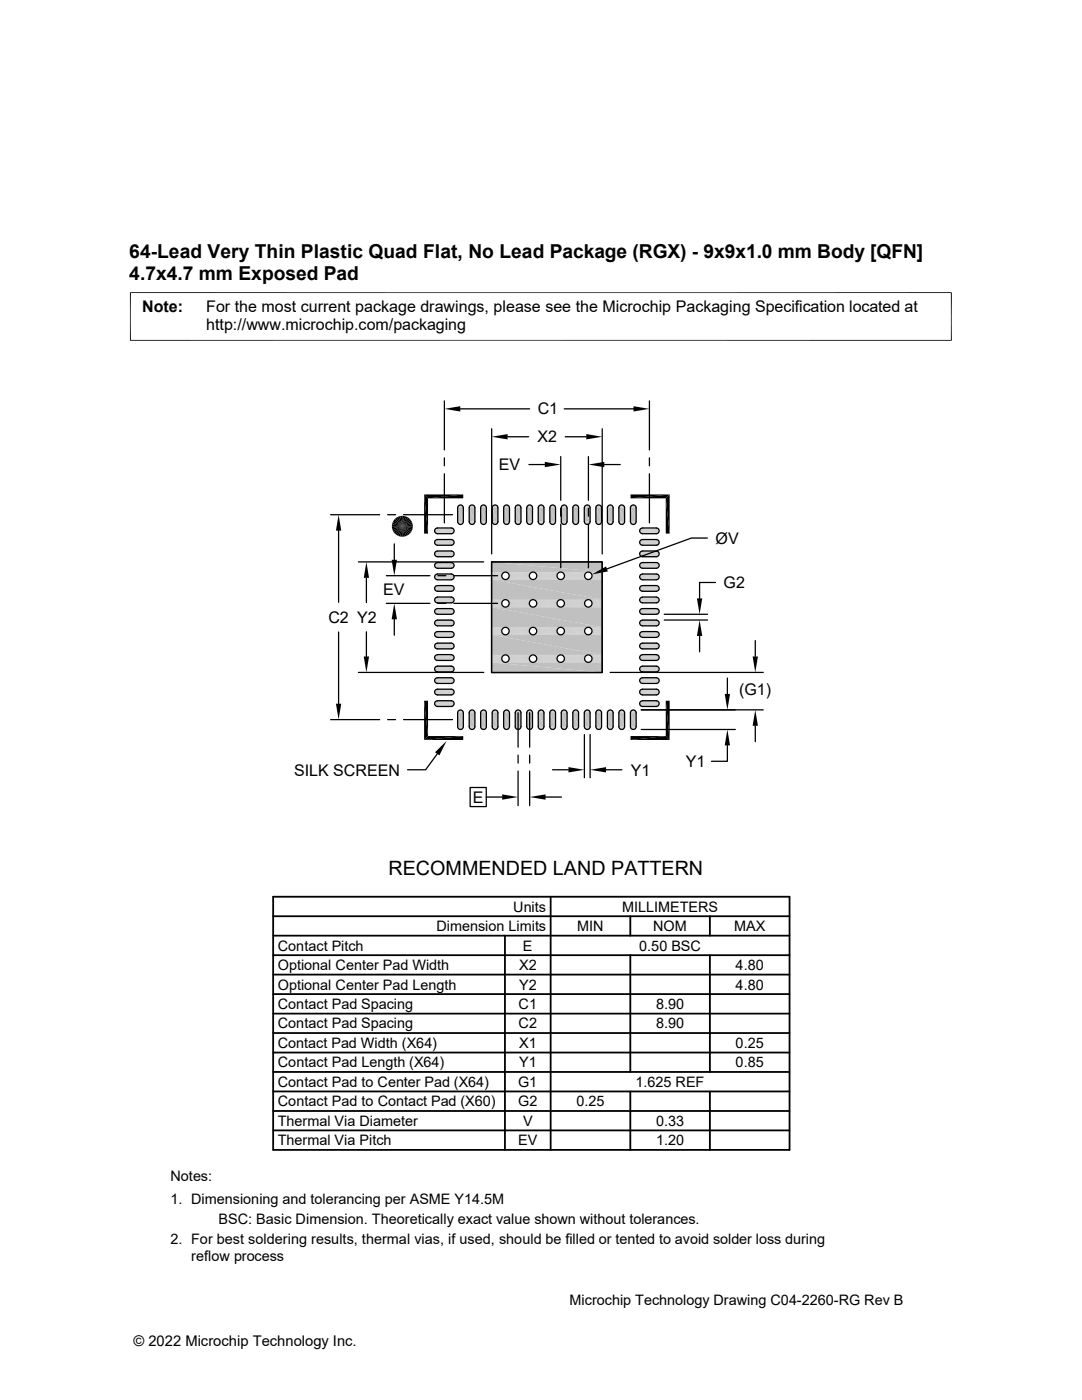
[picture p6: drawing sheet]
<svg xmlns="http://www.w3.org/2000/svg" width="216mm" height="279mm" viewBox="0 0 216 279" stroke-linecap="round" stroke-linejoin="round" font-family="sans-serif">
<defs><g id="words">
<text font-size="3.9" x="77.5" y="174.6">RECOMMENDED LAND PATTERN</text>
<g font-size="3.8">
<text x="25.8" y="51.4">64-Lead Very Thin Plastic Quad Flat, No Lead Package (RGX) - 9x9x1.0 mm Body [QFN]</text>
<text x="25.8" y="55.8">4.7x4.7 mm Exposed Pad</text>
</g>
<g font-size="3.2">
<text x="28.4" y="62.2">Note:</text>
<text x="41.1" y="65.8">http://www.microchip.com/packaging</text>
<text x="41.1" y="62.2">For the most current package drawings, please see the Microchip Packaging Specification located at</text>
<text x="107.3" y="82.7">C1</text>
<text x="107.3" y="88.3">X2</text>
<text x="99.5" y="93.9">EV</text>
<text x="142.8" y="108.5">ØV</text>
<text x="76.4" y="118.8">EV</text>
<text x="144.4" y="117.4">G2</text>
<text x="65.5" y="124.3">C2 Y2</text>
<text x="147.5" y="138.7">(G1)</text>
<text x="58.7" y="154.8">SILK SCREEN</text>
<text x="125.9" y="154.8">Y1</text>
<text x="136.9" y="153.1">Y1</text>
<text x="94.3" y="160.2">E</text>
</g>
<g font-size="2.9">
<text x="87.1" y="185.8">Dimension Limits</text>
<text x="102.4" y="181.9">Units</text>
<text x="115.2" y="185.8">MIN</text>
<text x="124.1" y="181.9">MILLIMETERS</text>
<text x="130.3" y="185.8">NOM</text>
<text x="146.5" y="185.8">MAX</text>
<text x="55.4" y="189.7">Contact Pitch</text>
<text x="104.4" y="189.7">E</text>
<text x="127.6" y="189.7">0.50 BSC</text>
<text x="55.4" y="193.6">Optional Center Pad Width</text>
<text x="55.4" y="197.5">Optional Center Pad Length</text>
<text x="103.6" y="197.5">Y2</text>
<text x="103.6" y="193.6">X2</text>
<text x="146.8" y="197.5">4.80</text>
<text x="146.8" y="193.6">4.80</text>
<text x="55.4" y="201.4">Contact Pad Spacing</text>
<text x="103.5" y="201.4">C1</text>
<text x="130.9" y="201.4">8.90</text>
<text x="55.4" y="205.3">Contact Pad Spacing</text>
<text x="55.4" y="209.1">Contact Pad Width (X64)</text>
<text x="103.5" y="205.3">C2</text>
<text x="103.6" y="209.1">X1</text>
<text x="130.9" y="205.3">8.90</text>
<text x="146.8" y="209.1">0.25</text>
<text x="55.4" y="213">Contact Pad Length (X64)</text>
<text x="103.6" y="213">Y1</text>
<text x="146.8" y="213">0.85</text>
<text x="55.4" y="216.9">Contact Pad to Center Pad (X64)</text>
<text x="55.4" y="220.8">Contact Pad to Contact Pad (X60)</text>
<text x="103.4" y="216.9">G1</text>
<text x="103.4" y="220.8">G2</text>
<text x="115" y="220.8">0.25</text>
<text x="126.8" y="216.9">1.625 REF</text>
<text x="55.4" y="224.7">Thermal Via Diameter</text>
<text x="104.4" y="224.7">V</text>
<text x="130.9" y="224.7">0.33</text>
<text x="55.4" y="228.6">Thermal Via Pitch</text>
<text x="103.4" y="228.6">EV</text>
<text x="130.9" y="228.6">1.20</text>
<text x="34" y="235.6">Notes:</text>
<text x="34" y="240.2">1. Dimensioning and tolerancing per ASME Y14.5M</text>
<text x="43.6" y="244.2">BSC: Basic Dimension. Theoretically exact value shown without tolerances.</text>
<text x="34" y="248.3">2. For best soldering results, thermal vias, if used, should be filled or tented to avoid solder loss during</text>
<text x="38.1" y="251.6">reflow process</text>
<text x="113.6" y="260.5">Microchip Technology Drawing C04-2260-RG Rev B</text>
<text x="26.6" y="268.6">© 2022 Microchip Technology Inc.</text>
</g>
</g></defs>
<g fill="#c0c0c0">
<path d="M126.3 100.8h.2z"/>
<path d="M123.9 100.8h.3z"/>
<path d="M124 100.8h.2z"/>
<path d="M121.6 100.8h.3z"/>
<path d="M121.7 100.8h.2z"/>
<path d="M119.3 100.8h.3z"/>
<path d="M119.4 100.8h.2z"/>
<path d="M117 100.8h.3z"/>
<path d="M117.1 100.8h.2z"/>
<path d="M114.7 100.8h.3z"/>
<path d="M114.8 100.8h.2z"/>
<path d="M112.4 100.8h.3z"/>
<path d="M112.5 100.8h.2z"/>
<path d="M110.1 100.8h.3z"/>
<path d="M110.2 100.8h.2z"/>
<path d="M107.8 100.8h.3z"/>
<path d="M107.9 100.8h.2z"/>
<path d="M105.5 100.8h.3z"/>
<path d="M105.6 100.8h.2z"/>
<path d="M103.2 100.8h.3z"/>
<path d="M103.3 100.8h.2z"/>
<path d="M100.9 100.8h.3z"/>
<path d="M101 100.8h.2z"/>
<path d="M98.6 100.8h.3z"/>
<path d="M98.7 100.8h.2z"/>
<path d="M96.3 100.8h.3z"/>
<path d="M96.4 100.8h.2z"/>
<path d="M94 100.8h.3z"/>
<path d="M94.1 100.8h.2z"/>
<path d="M91.7 100.8h.4z"/>
<path d="M91.8 100.8h.3z"/>
<path d="M126.1 100.8h.5z"/>
<path d="M126.3 100.8h.3z"/>
<path d="M123.8 100.8h.5z"/>
<path d="M123.9 100.8h.4z"/>
<path d="M121.5 100.8h.5z"/>
<path d="M121.6 100.8h.4z"/>
<path d="M119.2 100.8h.5z"/>
<path d="M119.3 100.8h.4z"/>
<path d="M116.9 100.8h.5z"/>
<path d="M117 100.8h.4z"/>
<path d="M114.6 100.8h.5z"/>
<path d="M114.7 100.8h.4z"/>
<path d="M112.3 100.8h.5z"/>
<path d="M112.4 100.8h.4z"/>
<path d="M110 100.8h.5z"/>
<path d="M110.1 100.8h.4z"/>
<path d="M107.7 100.8h.5z"/>
<path d="M107.8 100.8h.4z"/>
<path d="M105.4 100.8h.5z"/>
<path d="M105.5 100.8h.4z"/>
<path d="M103.1 100.8h.5z"/>
<path d="M103.2 100.8h.4z"/>
<path d="M100.8 100.8h.5z"/>
<path d="M100.9 100.8h.4z"/>
<path d="M98.5 100.8h.5z"/>
<path d="M98.6 100.8h.4z"/>
<path d="M96.2 100.8h.5z"/>
<path d="M96.3 100.8h.4z"/>
<path d="M93.9 100.8h.5z"/>
<path d="M94 100.8h.4z"/>
<path d="M91.6 100.8h.5z"/>
<path d="M126 100.9h.7z"/>
<path d="M126.1 100.8l.6 .1z"/>
<path d="M123.7 100.9h.7z"/>
<path d="M123.8 100.8l.6 .1z"/>
<path d="M121.4 100.9h.7z"/>
<path d="M121.5 100.8l.6 .1z"/>
<path d="M119.1 100.9h.7z"/>
<path d="M119.2 100.8l.6 .1z"/>
<path d="M116.8 100.9h.7z"/>
<path d="M116.9 100.8l.6 .1z"/>
<path d="M114.5 100.9h.7z"/>
<path d="M114.6 100.8l.6 .1z"/>
<path d="M112.2 100.9h.7z"/>
<path d="M112.3 100.8l.6 .1z"/>
<path d="M109.9 100.9h.7z"/>
<path d="M110 100.8l.6 .1z"/>
<path d="M107.6 100.9h.7z"/>
<path d="M107.7 100.8l.6 .1z"/>
<path d="M105.3 100.9h.7z"/>
<path d="M105.4 100.8l.6 .1z"/>
<path d="M103 100.9h.7z"/>
<path d="M103.1 100.8l.6 .1z"/>
<path d="M100.7 100.9h.7z"/>
<path d="M100.8 100.8l.6 .1z"/>
<path d="M98.4 100.9h.7z"/>
<path d="M98.5 100.8l.6 .1z"/>
<path d="M96.1 100.9h.7z"/>
<path d="M96.2 100.8l.6 .1z"/>
<path d="M93.8 100.9h.7z"/>
<path d="M93.9 100.8l.6 .1z"/>
<path d="M91.5 100.9h.7z"/>
<path d="M91.6 100.8l.6 .1z"/>
<path d="M126 100.9h.8h-.8z"/>
<path d="M126 100.9h.8z"/>
<path d="M123.7 100.9l.8 .1h-.9z"/>
<path d="M123.7 100.9l.8 .1z"/>
<path d="M121.4 100.9l.8 .1h-.9z"/>
<path d="M121.4 100.9l.8 .1z"/>
<path d="M119.1 100.9l.8 .1h-.9z"/>
<path d="M119.1 100.9l.8 .1z"/>
<path d="M116.8 100.9l.8 .1h-.9z"/>
<path d="M116.8 100.9l.8 .1z"/>
<path d="M114.5 100.9l.8 .1h-.9z"/>
<path d="M114.5 100.9l.8 .1z"/>
<path d="M112.2 100.9l.8 .1h-.9z"/>
<path d="M112.2 100.9l.8 .1z"/>
<path d="M109.9 100.9l.8 .1h-.8z"/>
<path d="M109.9 100.9l.8 .1z"/>
<path d="M107.6 100.9l.8 .1h-.9z"/>
<path d="M107.6 100.9l.8 .1z"/>
<path d="M105.3 100.9l.8 .1h-.8z"/>
<path d="M105.3 100.9l.8 .1z"/>
<path d="M103 100.9l.8 .1h-.8z"/>
<path d="M103 100.9l.8 .1z"/>
<path d="M100.7 100.9l.8 .1h-.9z"/>
<path d="M100.7 100.9l.8 .1z"/>
<path d="M98.4 100.9l.8 .1h-.8z"/>
<path d="M98.4 100.9l.8 .1z"/>
<path d="M96.1 100.9l.8 .1h-.8z"/>
<path d="M96.1 100.9l.8 .1z"/>
<path d="M93.8 100.9l.8 .1h-.8z"/>
<path d="M93.8 100.9l.8 .1z"/>
<path d="M91.5 100.9l.8 .1h-.8z"/>
<path d="M91.5 100.9l.8 .1z"/>
<path d="M126 100.9l.8 .1h-.9z"/>
<path d="M126 100.9l.8 .1z"/>
<path d="M123.6 101h.9h-.9z"/>
<path d="M123.6 101h.9z"/>
<path d="M121.3 101h1h-1z"/>
<path d="M121.3 101h1z"/>
<path d="M119 101h1h-1z"/>
<path d="M119 101h1z"/>
<path d="M116.7 101h1h-1z"/>
<path d="M116.7 101h1z"/>
<path d="M114.4 101h1h-1z"/>
<path d="M114.4 101h1z"/>
<path d="M112.1 101h1h-1z"/>
<path d="M112.1 101h1z"/>
<path d="M109.9 101h.9h-1z"/>
<path d="M109.9 101h.9z"/>
<path d="M107.5 101h1h-1z"/>
<path d="M107.5 101h1z"/>
<path d="M105.3 101h.9h-1z"/>
<path d="M105.3 101h.9z"/>
<path d="M103 101h.9h-1z"/>
<path d="M103 101h.9z"/>
<path d="M100.6 101h1h-1z"/>
<path d="M100.6 101h1z"/>
<path d="M98.4 101h.9h-1z"/>
<path d="M98.4 101h.9z"/>
<path d="M96.1 101h.9h-1z"/>
<path d="M96.1 101h.9z"/>
<path d="M93.8 101h.9h-1z"/>
<path d="M93.8 101h.9z"/>
<path d="M91.5 101h.9h-1z"/>
<path d="M91.5 101h.9z"/>
<path d="M125.9 101l1 .1h-1.1z"/>
<path d="M125.9 101l1 .1z"/>
<path d="M123.6 101l1 .1z"/>
<path d="M121.3 101l1 .1h-1.1z"/>
<path d="M121.3 101l1 .1z"/>
<path d="M119 101l1 .1z"/>
<path d="M116.7 101l1 .1z"/>
<path d="M114.4 101l1 .1z"/>
<path d="M112.1 101l1 .1z"/>
<path d="M109.8 101l1 .1h-1.1z"/>
<path d="M109.8 101l1 .1z"/>
<path d="M107.5 101l1 .1z"/>
<path d="M105.2 101l1 .1h-1.1z"/>
<path d="M105.2 101l1 .1z"/>
<path d="M102.9 101l1 .1z"/>
<path d="M100.6 101l1 .1z"/>
<path d="M98.3 101l1 .1z"/>
<path d="M96 101l1 .1z"/>
<path d="M93.7 101l1 .1h-1.1z"/>
<path d="M93.7 101l1 .1z"/>
<path d="M91.4 101l1 .1z"/>
<path d="M125.8 101.1l1.1 .1h-1.1z"/>
<path d="M125.8 101.1h1.1v.1z"/>
<path d="M123.5 101.1l1.1 .1h-1.1z"/>
<path d="M123.5 101.1h1.1v.1z"/>
<path d="M121.2 101.1l1.1 .1h-1.1z"/>
<path d="M121.2 101.1h1.1v.1z"/>
<path d="M118.9 101.1l1.1 .1h-1.1z"/>
<path d="M118.9 101.1h1.1v.1z"/>
<path d="M116.6 101.1l1.1 .1h-1.1z"/>
<path d="M116.6 101.1h1.1v.1z"/>
<path d="M114.3 101.1l1.1 .1h-1.1z"/>
<path d="M114.3 101.1h1.1v.1z"/>
<path d="M112 101.1l1.1 .1h-1.1z"/>
<path d="M112 101.1h1.1v.1z"/>
<path d="M109.7 101.1l1.1 .1h-1.1z"/>
<path d="M109.7 101.1h1.1v.1z"/>
<path d="M107.4 101.1l1.1 .1h-1.1z"/>
<path d="M107.4 101.1h1.1v.1z"/>
<path d="M105.1 101.1l1.1 .1h-1.1z"/>
<path d="M105.1 101.1h1.1v.1z"/>
<path d="M102.8 101.1l1.1 .1h-1.1z"/>
<path d="M102.8 101.1h1.1v.1z"/>
<path d="M100.5 101.1l1.1 .1h-1.1z"/>
<path d="M100.5 101.1h1.1v.1z"/>
<path d="M98.3 101.1l1.1 .1h-1.2z"/>
<path d="M98.3 101.1h1l.1 .1z"/>
<path d="M95.9 101.1l1.1 .1h-1.1z"/>
<path d="M95.9 101.1h1.1v.1z"/>
<path d="M93.6 101.1l1.1 .1h-1.1z"/>
<path d="M93.6 101.1h1.1v.1z"/>
<path d="M91.4 101.1l1.1 .1h-1.2z"/>
<path d="M91.4 101.1h1l.1 .1z"/>
<path d="M125.8 101.2l1.1 .1h-1.1z"/>
<path d="M125.8 101.2h1.1v.1z"/>
<path d="M123.5 101.2l1.1 .1h-1.1z"/>
<path d="M123.5 101.2h1.1v.1z"/>
<path d="M121.2 101.2l1.1 .1h-1.1z"/>
<path d="M121.2 101.2h1.1v.1z"/>
<path d="M118.9 101.2l1.1 .1h-1.1z"/>
<path d="M118.9 101.2h1.1v.1z"/>
<path d="M116.6 101.2l1.2 .1h-1.2z"/>
<path d="M116.6 101.2h1.1l.1 .1z"/>
<path d="M114.3 101.2l1.1 .1h-1.1z"/>
<path d="M114.3 101.2h1.1v.1z"/>
<path d="M112 101.2l1.2 .1h-1.2z"/>
<path d="M112 101.2h1.1l.1 .1z"/>
<path d="M109.7 101.2l1.1 .1h-1.1z"/>
<path d="M109.7 101.2h1.1v.1z"/>
<path d="M107.4 101.2l1.1 .1h-1.1z"/>
<path d="M107.4 101.2h1.1v.1z"/>
<path d="M105.1 101.2l1.2 .1h-1.2z"/>
<path d="M105.1 101.2h1.1l.1 .1z"/>
<path d="M102.8 101.2l1.1 .1h-1.1z"/>
<path d="M102.8 101.2h1.1v.1z"/>
<path d="M100.5 101.2l1.2 .1h-1.2z"/>
<path d="M100.5 101.2h1.1l.1 .1z"/>
<path d="M98.2 101.2l1.2 .1h-1.2z"/>
<path d="M98.2 101.2h1.2v.1z"/>
<path d="M95.9 101.2l1.1 .1h-1.1z"/>
<path d="M95.9 101.2h1.1v.1z"/>
<path d="M93.6 101.2l1.2 .1h-1.2z"/>
<path d="M93.6 101.2h1.1l.1 .1z"/>
<path d="M91.3 101.2l1.2 .1h-1.2z"/>
<path d="M91.3 101.2h1.2v.1z"/>
<path d="M125.8 101.3l1.1 2.8h-1.1z"/>
<path d="M125.8 101.3h1.1v2.8z"/>
<path d="M123.5 101.3l1.1 2.8h-1.1z"/>
<path d="M123.5 101.3h1.1v2.8z"/>
<path d="M121.2 101.3l1.1 2.8h-1.1z"/>
<path d="M121.2 101.3h1.1v2.8z"/>
<path d="M118.9 101.3l1.1 2.8h-1.1z"/>
<path d="M118.9 101.3h1.1v2.8z"/>
<path d="M116.6 101.3l1.2 2.8h-1.2z"/>
<path d="M116.6 101.3h1.2v2.8z"/>
<path d="M114.3 101.3l1.1 2.8h-1.1z"/>
<path d="M114.3 101.3h1.1v2.8z"/>
<path d="M112 101.3l1.2 2.8h-1.2z"/>
<path d="M112 101.3h1.2v2.8z"/>
<path d="M109.7 101.3l1.1 2.8h-1.1z"/>
<path d="M109.7 101.3h1.1v2.8z"/>
<path d="M107.4 101.3l1.1 2.8h-1.1z"/>
<path d="M107.4 101.3h1.1v2.8z"/>
<path d="M105.1 101.3l1.2 2.8h-1.2z"/>
<path d="M105.1 101.3h1.2v2.8z"/>
<path d="M102.8 101.3l1.1 2.8h-1.1z"/>
<path d="M102.8 101.3h1.1v2.8z"/>
<path d="M100.5 101.3l1.2 2.8h-1.2z"/>
<path d="M100.5 101.3h1.2v2.8z"/>
<path d="M98.2 101.3l1.2 2.8h-1.2z"/>
<path d="M98.2 101.3h1.2v2.8z"/>
<path d="M95.9 101.3l1.1 2.8h-1.1z"/>
<path d="M95.9 101.3h1.1v2.8z"/>
<path d="M93.6 101.3l1.2 2.8h-1.2z"/>
<path d="M93.6 101.3h1.2v2.8z"/>
<path d="M91.3 101.3l1.2 2.8h-1.2z"/>
<path d="M91.3 101.3h1.2v2.8z"/>
<path d="M125.8 104.1l1.1 .1h-1.1z"/>
<path d="M125.8 104.1h1.1v.1z"/>
<path d="M123.5 104.1l1.1 .1h-1.1z"/>
<path d="M123.5 104.1h1.1v.1z"/>
<path d="M121.2 104.1l1.1 .1h-1.1z"/>
<path d="M121.2 104.1h1.1v.1z"/>
<path d="M118.9 104.1l1.1 .1h-1.1z"/>
<path d="M118.9 104.1h1.1v.1z"/>
<path d="M116.6 104.1l1.1 .1h-1.1z"/>
<path d="M116.6 104.1h1.2l-.1 .1z"/>
<path d="M114.3 104.1l1.1 .1h-1.1z"/>
<path d="M114.3 104.1h1.1v.1z"/>
<path d="M112 104.1l1.1 .1h-1.1z"/>
<path d="M112 104.1h1.2l-.1 .1z"/>
<path d="M109.7 104.1l1.1 .1h-1.1z"/>
<path d="M109.7 104.1h1.1v.1z"/>
<path d="M107.4 104.1l1.1 .1h-1.1z"/>
<path d="M107.4 104.1h1.1v.1z"/>
<path d="M105.1 104.1l1.1 .1h-1.1z"/>
<path d="M105.1 104.1h1.2l-.1 .1z"/>
<path d="M102.8 104.1l1.1 .1h-1.1z"/>
<path d="M102.8 104.1h1.1v.1z"/>
<path d="M100.5 104.1l1.1 .1h-1.1z"/>
<path d="M100.5 104.1h1.2l-.1 .1z"/>
<path d="M98.2 104.1l1.2 .1h-1.2z"/>
<path d="M98.2 104.1h1.2v.1z"/>
<path d="M95.9 104.1l1.1 .1h-1.1z"/>
<path d="M95.9 104.1h1.1v.1z"/>
<path d="M93.6 104.1l1.1 .1h-1.1z"/>
<path d="M93.6 104.1h1.2l-.1 .1z"/>
<path d="M91.3 104.1l1.2 .1h-1.2z"/>
<path d="M91.3 104.1h1.2v.1z"/>
<path d="M125.8 104.2l1.1 .1h-1.1z"/>
<path d="M125.8 104.2h1.1v.1z"/>
<path d="M123.5 104.2l1.1 .1h-1.1z"/>
<path d="M123.5 104.2h1.1v.1z"/>
<path d="M121.2 104.2l1.1 .1h-1.1z"/>
<path d="M121.2 104.2h1.1v.1z"/>
<path d="M118.9 104.2l1.1 .1h-1.1z"/>
<path d="M118.9 104.2h1.1v.1z"/>
<path d="M116.6 104.2l1.1 .1h-1.1z"/>
<path d="M116.6 104.2h1.1v.1z"/>
<path d="M114.3 104.2l1.1 .1h-1.1z"/>
<path d="M114.3 104.2h1.1v.1z"/>
<path d="M112 104.2l1.1 .1h-1.1z"/>
<path d="M112 104.2h1.1v.1z"/>
<path d="M109.7 104.2l1.1 .1h-1.1z"/>
<path d="M109.7 104.2h1.1v.1z"/>
<path d="M107.4 104.2l1.1 .1h-1.1z"/>
<path d="M107.4 104.2h1.1v.1z"/>
<path d="M105.1 104.2l1.1 .1h-1.1z"/>
<path d="M105.1 104.2h1.1v.1z"/>
<path d="M102.8 104.2l1.1 .1h-1.1z"/>
<path d="M102.8 104.2h1.1v.1z"/>
<path d="M100.5 104.2l1.1 .1h-1.1z"/>
<path d="M100.5 104.2h1.1v.1z"/>
<path d="M98.2 104.2l1.1 .1h-1z"/>
<path d="M98.2 104.2h1.2l-.1 .1z"/>
<path d="M95.9 104.2l1.1 .1h-1.1z"/>
<path d="M95.9 104.2h1.1v.1z"/>
<path d="M93.6 104.2l1.1 .1h-1.1z"/>
<path d="M93.6 104.2h1.1v.1z"/>
<path d="M91.3 104.2l1.1 .1h-1z"/>
<path d="M91.3 104.2h1.2l-.1 .1z"/>
<path d="M125.8 104.3l1.1 .1z"/>
<path d="M125.8 104.3h1.1v.1z"/>
<path d="M123.5 104.3l1 .1h-.9z"/>
<path d="M123.5 104.3h1.1l-.1 .1z"/>
<path d="M121.2 104.3l1.1 .1z"/>
<path d="M121.2 104.3h1.1v.1z"/>
<path d="M118.9 104.3l1.1 .1h-1z"/>
<path d="M118.9 104.3h1.1v.1z"/>
<path d="M116.6 104.3l1.1 .1h-1z"/>
<path d="M116.6 104.3h1.1v.1z"/>
<path d="M114.3 104.3l1.1 .1h-1z"/>
<path d="M114.3 104.3h1.1v.1z"/>
<path d="M112 104.3l1.1 .1h-1z"/>
<path d="M112 104.3h1.1v.1z"/>
<path d="M109.7 104.3l1.1 .1z"/>
<path d="M109.7 104.3h1.1v.1z"/>
<path d="M107.4 104.3l1.1 .1h-1z"/>
<path d="M107.4 104.3h1.1v.1z"/>
<path d="M105.1 104.3l1.1 .1z"/>
<path d="M105.1 104.3h1.1v.1z"/>
<path d="M102.8 104.3l1.1 .1h-1z"/>
<path d="M102.8 104.3h1.1v.1z"/>
<path d="M100.5 104.3l1.1 .1h-1z"/>
<path d="M100.5 104.3h1.1v.1z"/>
<path d="M98.3 104.3l1 .1h-1z"/>
<path d="M98.3 104.3h1v.1z"/>
<path d="M95.9 104.3l1.1 .1h-1z"/>
<path d="M95.9 104.3h1.1v.1z"/>
<path d="M93.6 104.3l1.1 .1z"/>
<path d="M93.6 104.3h1.1v.1z"/>
<path d="M91.4 104.3l1 .1z"/>
<path d="M91.4 104.3h1z"/>
<path d="M125.9 104.4l.9 .1z"/>
<path d="M125.9 104.4h1z"/>
<path d="M123.6 104.4l.9 .1z"/>
<path d="M123.6 104.4h.9z"/>
<path d="M121.3 104.4l.9 .1z"/>
<path d="M121.3 104.4h1z"/>
<path d="M119 104.4l.9 .1z"/>
<path d="M119 104.4h1z"/>
<path d="M116.7 104.4l.9 .1z"/>
<path d="M116.7 104.4h1z"/>
<path d="M114.4 104.4l.9 .1z"/>
<path d="M114.4 104.4h1z"/>
<path d="M112.1 104.4l.9 .1z"/>
<path d="M112.1 104.4h1z"/>
<path d="M109.8 104.4l.9 .1z"/>
<path d="M109.8 104.4h1z"/>
<path d="M107.5 104.4l.9 .1z"/>
<path d="M107.5 104.4h1z"/>
<path d="M105.2 104.4l.9 .1z"/>
<path d="M105.2 104.4h1z"/>
<path d="M102.9 104.4l.9 .1z"/>
<path d="M102.9 104.4h1z"/>
<path d="M100.6 104.4l.9 .1z"/>
<path d="M100.6 104.4h1z"/>
<path d="M98.3 104.4l.9 .1z"/>
<path d="M98.3 104.4h1z"/>
<path d="M96 104.4l.9 .1z"/>
<path d="M96 104.4h1z"/>
<path d="M93.7 104.4l.9 .1z"/>
<path d="M93.7 104.4h1z"/>
<path d="M91.4 104.4l.9 .1z"/>
<path d="M91.4 104.4h1l-.1 .1z"/>
<path d="M125.9 104.5l.8 .1z"/>
<path d="M125.9 104.5h.9z"/>
<path d="M123.6 104.5l.8 .1z"/>
<path d="M123.6 104.5h.9z"/>
<path d="M121.3 104.5l.8 .1z"/>
<path d="M121.3 104.5h.9z"/>
<path d="M119 104.5l.8 .1z"/>
<path d="M119 104.5h.9z"/>
<path d="M116.7 104.5l.8 .1z"/>
<path d="M116.7 104.5h.9z"/>
<path d="M114.4 104.5l.8 .1z"/>
<path d="M114.4 104.5h.9z"/>
<path d="M112.1 104.5l.8 .1z"/>
<path d="M112.1 104.5h.9z"/>
<path d="M109.9 104.5l.7 .1z"/>
<path d="M109.9 104.5h.8z"/>
<path d="M107.5 104.5l.8 .1z"/>
<path d="M107.5 104.5h.9z"/>
<path d="M105.3 104.5l.7 .1z"/>
<path d="M105.3 104.5h.8z"/>
<path d="M103 104.5l.7 .1z"/>
<path d="M103 104.5h.8z"/>
<path d="M100.6 104.5l.8 .1z"/>
<path d="M100.6 104.5h.9z"/>
<path d="M98.4 104.5l.7 .1z"/>
<path d="M98.4 104.5h.8z"/>
<path d="M96.1 104.5l.7 .1z"/>
<path d="M96.1 104.5h.8z"/>
<path d="M93.8 104.5l.7 .1z"/>
<path d="M93.8 104.5h.8z"/>
<path d="M91.5 104.5l.7 .1z"/>
<path d="M91.5 104.5h.8z"/>
<path d="M126 104.6h.6z"/>
<path d="M126 104.6h.7z"/>
<path d="M123.7 104.6h.6z"/>
<path d="M123.7 104.6h.7z"/>
<path d="M121.4 104.6h.6z"/>
<path d="M121.4 104.6h.7z"/>
<path d="M119.1 104.6h.6z"/>
<path d="M119.1 104.6h.7z"/>
<path d="M116.8 104.6h.6z"/>
<path d="M116.8 104.6h.7z"/>
<path d="M114.5 104.6h.6z"/>
<path d="M114.5 104.6h.7z"/>
<path d="M112.2 104.6h.6z"/>
<path d="M112.2 104.6h.7z"/>
<path d="M109.9 104.6h.6z"/>
<path d="M109.9 104.6h.7z"/>
<path d="M107.6 104.6h.6z"/>
<path d="M107.6 104.6h.7z"/>
<path d="M105.3 104.6h.6z"/>
<path d="M105.3 104.6h.7z"/>
<path d="M103 104.6h.6z"/>
<path d="M103 104.6h.7z"/>
<path d="M100.7 104.6h.6z"/>
<path d="M100.7 104.6h.7z"/>
<path d="M98.4 104.6h.6z"/>
<path d="M98.4 104.6h.7z"/>
<path d="M96.1 104.6h.6z"/>
<path d="M96.1 104.6h.7z"/>
<path d="M93.8 104.6h.6z"/>
<path d="M93.8 104.6h.7z"/>
<path d="M91.6 104.6h.5z"/>
<path d="M91.6 104.6h.6z"/>
<path d="M126.1 104.6h.4z"/>
<path d="M126.1 104.6h.5z"/>
<path d="M123.8 104.6h.4z"/>
<path d="M123.8 104.6h.5z"/>
<path d="M121.5 104.6h.4z"/>
<path d="M121.5 104.6h.5z"/>
<path d="M119.2 104.6h.4z"/>
<path d="M119.2 104.6h.5z"/>
<path d="M116.9 104.6h.4z"/>
<path d="M116.9 104.6h.5z"/>
<path d="M114.6 104.6h.4z"/>
<path d="M114.6 104.6h.5z"/>
<path d="M112.3 104.6h.4z"/>
<path d="M112.3 104.6h.5z"/>
<path d="M110 104.6h.4z"/>
<path d="M110 104.6h.5z"/>
<path d="M107.7 104.6h.4z"/>
<path d="M107.7 104.6h.5z"/>
<path d="M105.4 104.6h.4z"/>
<path d="M105.4 104.6h.5z"/>
<path d="M103.1 104.6h.4z"/>
<path d="M103.1 104.6h.5z"/>
<path d="M100.8 104.6h.4z"/>
<path d="M100.8 104.6h.5z"/>
<path d="M98.5 104.6h.4z"/>
<path d="M98.5 104.6h.5z"/>
<path d="M96.2 104.6h.4z"/>
<path d="M96.2 104.6h.5z"/>
<path d="M93.9 104.6h.4z"/>
<path d="M93.9 104.6h.5z"/>
<path d="M91.7 104.6l.3 .1z"/>
<path d="M91.7 104.6h.4z"/>
<path d="M126.2 104.6l.2 .1z"/>
<path d="M126.2 104.6h.3z"/>
<path d="M123.9 104.6l.2 .1z"/>
<path d="M123.9 104.6h.3z"/>
<path d="M121.6 104.6l.2 .1z"/>
<path d="M121.6 104.6h.3z"/>
<path d="M119.3 104.6l.2 .1z"/>
<path d="M119.3 104.6h.3z"/>
<path d="M117 104.6l.2 .1z"/>
<path d="M117 104.6h.3z"/>
<path d="M114.7 104.6l.2 .1z"/>
<path d="M114.7 104.6h.3z"/>
<path d="M112.4 104.6l.2 .1z"/>
<path d="M112.4 104.6h.3z"/>
<path d="M110.1 104.6l.2 .1z"/>
<path d="M110.1 104.6h.3z"/>
<path d="M107.8 104.6l.2 .1z"/>
<path d="M107.8 104.6h.3z"/>
<path d="M105.5 104.6l.2 .1z"/>
<path d="M105.5 104.6h.3z"/>
<path d="M103.2 104.6l.2 .1z"/>
<path d="M103.2 104.6h.3z"/>
<path d="M100.9 104.6l.2 .1z"/>
<path d="M100.9 104.6h.3z"/>
<path d="M98.6 104.6l.2 .1z"/>
<path d="M98.6 104.6h.3z"/>
<path d="M96.3 104.6l.2 .1z"/>
<path d="M96.3 104.6h.3z"/>
<path d="M94 104.6l.2 .1z"/>
<path d="M94 104.6h.3z"/>
<path d="M91.8 104.7h.1z"/>
<path d="M91.8 104.7h.2z"/>
</g>
<g fill="none" stroke="#c0c0c0" stroke-width=".2">
<path d="M86.7 105.8h3.9M86.7 108.1h3.9M86.7 110.4h3.9M86.7 112.7h3.9M86.7 115h3.9M86.7 117.3h3.9M86.7 119.6h3.9M86.7 105.9h3.9M86.7 106.1h3.9M86.7 108.2h3.9M86.7 108.3h3.9M86.7 110.5h3.9"/>
<path d="M86.7 110.6h3.9M86.7 112.8h3.9M86.7 112.9h3.9M86.7 115.1h3.9M86.7 115.2h3.9M86.7 117.4h3.9M86.7 117.5h3.9M86.7 119.7h3.9M86.7 119.8h3.9M86.7 105.7h3.9M86.7 108h3.9M86.7 110.3h3.9"/>
<path d="M86.7 112.6h3.9M86.7 114.9h3.9M86.7 117.2h3.9M86.7 119.5h3.9M86.7 106.2h3.9M86.7 108.4h3.9M86.7 110.7h3.9M86.7 113h3.9M86.7 115.3h3.9M86.7 117.6h3.9M86.7 119.9h3.9M86.8 105.6h3.8"/>
<path d="M86.8 107.9h3.8M86.8 110.2h3.8M86.8 112.5h3.8M86.8 114.8h3.8M86.8 117.1h3.8M86.8 119.4h3.8M86.8 106.2h3.8M86.8 108.5h3.8M86.8 110.8h3.8M86.8 113.1h3.8M86.8 115.4h3.8M86.8 117.7h3.8"/>
<path d="M86.8 106.3h3.7M86.8 108.6h3.7M86.8 110.9h3.7M86.8 113.2h3.7M86.8 115.5h3.7M86.8 117.8h3.7M86.8 105.6h3.7M86.8 107.9h3.7M86.8 110.2h3.7M86.8 112.5h3.7M86.8 114.7h3.7M86.8 117.1h3.7"/>
<path d="M86.8 119.3h3.7M86.9 106.4h3.5M86.9 108.7h3.5M86.9 111h3.5M86.9 113.3h3.5M86.9 115.6h3.5M86.9 117.9h3.5M86.9 105.5h3.5M86.9 107.8h3.5M86.9 110.1h3.5M86.9 112.4h3.5M86.9 114.7h3.5"/>
<path d="M86.9 117h3.5M86.9 119.3h3.5M87 105.4h3.4M87 107.7h3.4M87 110h3.4M87 112.3h3.4M87 114.6h3.4M87 116.9h3.4M87 119.2h3.4M87 106.5h3.4M87 108.8h3.4M87 111.1h3.4"/>
<path d="M87 113.3h3.4M87 115.7h3.4M87 117.9h3.4M87.1 106.5h3.2M87.1 108.8h3.2M87.1 111.1h3.2M87.1 113.4h3.2M87.1 115.7h3.2M87.1 118h3.2M87.1 105.4h3.2M87.1 107.7h3.2M87.1 110h3.2"/>
<path d="M87.1 112.3h3.2M87.1 114.6h3.2M87.1 116.9h3.2M87.1 119.2h3.2M87.2 115.7h2.9M87.2 118h2.9M87.2 105.4h2.9M87.2 107.7h2.9M127.6 105.8h3.9M127.6 108.1h3.9M127.6 110.4h3.9M127.6 112.7h3.9"/>
<path d="M127.6 115h3.9M127.6 117.3h3.9M127.6 119.6h3.9M127.6 105.9h3.9M127.6 106.1h3.9M127.6 108.2h3.9M127.6 108.3h3.9M127.6 110.5h3.9M127.6 110.6h3.9M127.6 112.8h3.9M127.6 112.9h3.9M127.6 115.1h3.9"/>
<path d="M127.6 115.2h3.9M127.6 117.4h3.9M127.6 117.5h3.9M127.6 119.7h3.9M127.6 119.8h3.9M127.7 106.2h3.8M127.7 108.4h3.8M127.7 110.7h3.8M127.7 113h3.8M127.7 115.3h3.8M127.7 117.6h3.8M127.7 119.9h3.8"/>
<path d="M127.7 105.7h3.8M127.7 108h3.8M127.7 110.3h3.8M127.7 112.6h3.8M127.7 114.9h3.8M127.7 117.2h3.8M127.7 119.5h3.8M127.7 105.6h3.8M127.7 107.9h3.8M127.7 110.2h3.8M127.7 112.5h3.8M127.7 114.8h3.8"/>
<path d="M127.7 117.1h3.8M127.7 119.4h3.8M127.7 108.5h3.8M127.7 110.8h3.8M127.7 113.1h3.8M127.7 115.4h3.8M127.7 117.7h3.8M127.7 105.6h3.7M127.7 107.9h3.7M127.7 110.2h3.7M127.7 112.5h3.7M127.7 114.7h3.7"/>
<path d="M127.7 117.1h3.7M127.7 119.3h3.7M127.7 106.3h3.7M127.7 108.6h3.7M127.7 110.9h3.7M127.7 113.2h3.7M127.7 115.5h3.7M127.7 117.8h3.7M127.8 105.5h3.5M127.8 107.8h3.5M127.8 110.1h3.5M127.8 112.4h3.5"/>
<path d="M127.8 114.7h3.5M127.8 117h3.5M127.8 119.3h3.5M127.8 106.4h3.5M127.8 108.7h3.5M127.8 111h3.5M127.8 113.3h3.5M127.8 115.6h3.5M127.8 117.9h3.5M127.9 106.5h3.4M127.9 108.8h3.4M127.9 111.1h3.4"/>
<path d="M127.9 113.3h3.4M127.9 115.7h3.4M127.9 117.9h3.4M127.9 105.4h3.4M127.9 107.7h3.4M127.9 110h3.4M127.9 112.3h3.4M127.9 114.6h3.4M127.9 116.9h3.4M127.9 119.2h3.4M128 105.4h3.2M128 107.7h3.2"/>
<path d="M128 110h3.2M128 112.3h3.2M128 114.6h3.2M128 116.9h3.2M128 119.2h3.2M128 106.5h3.2M128 108.8h3.2M128 111.1h3.2M128 113.4h3.2M128 115.7h3.2M128 118h3.2M128.1 115.7h3"/>
<path d="M128.1 118h3M128.1 105.4h3M128.1 107.7h3M86.7 121.9h3.9M86.7 124.2h3.9M86.7 126.5h3.9M86.7 128.8h3.9M86.7 131.1h3.9M86.7 133.4h3.9M86.7 135.7h3.9M86.7 138h3.9M86.7 122h3.9"/>
<path d="M86.7 122.1h3.9M86.7 124.3h3.9M86.7 124.4h3.9M86.7 126.6h3.9M86.7 126.7h3.9M86.7 128.9h3.9M86.7 129h3.9M86.7 131.2h3.9M86.7 131.3h3.9M86.7 133.5h3.9M86.7 133.6h3.9M86.7 135.8h3.9"/>
<path d="M86.7 135.9h3.9M86.7 138.1h3.9M86.7 138.2h3.9M86.7 121.8h3.9M86.7 124.1h3.9M86.7 126.4h3.9M86.7 128.7h3.9M86.7 131h3.9M86.7 133.3h3.9M86.7 135.6h3.9M86.7 137.9h3.9M86.7 122.2h3.9"/>
<path d="M86.7 124.5h3.9M86.7 126.8h3.9M86.7 129.1h3.9M86.7 131.4h3.9M86.7 133.7h3.9M86.7 136h3.9M86.7 138.3h3.9M86.8 121.7h3.8M86.8 124h3.8M86.8 126.3h3.8M86.8 128.6h3.8M86.8 130.9h3.8"/>
<path d="M86.8 133.2h3.8M86.8 135.5h3.8M86.8 137.8h3.8M86.8 120h3.8M86.8 122.3h3.8M86.8 124.6h3.8M86.8 126.9h3.8M86.8 129.2h3.8M86.8 131.5h3.8M86.8 133.8h3.8M86.8 136.1h3.8M86.8 138.4h3.8"/>
<path d="M86.8 120.1h3.7M86.8 122.4h3.7M86.8 124.7h3.7M86.8 127h3.7M86.8 129.3h3.7M86.8 131.6h3.7M86.8 133.9h3.7M86.8 136.2h3.7M86.8 138.5h3.7M86.8 121.6h3.7M86.8 123.9h3.7M86.8 126.2h3.7"/>
<path d="M86.8 128.5h3.7M86.8 130.8h3.7M86.8 133.1h3.7M86.8 135.4h3.7M86.8 137.7h3.7M86.9 120.2h3.5M86.9 122.5h3.5M86.9 124.8h3.5M86.9 127.1h3.5M86.9 129.4h3.5M86.9 131.7h3.5M86.9 134h3.5"/>
<path d="M86.9 136.3h3.5M86.9 138.6h3.5M86.9 121.6h3.5M86.9 123.9h3.5M86.9 126.2h3.5M86.9 128.5h3.5M86.9 130.8h3.5M86.9 133.1h3.5M86.9 135.4h3.5M86.9 137.7h3.5M86.9 140h3.5M87 121.5h3.4"/>
<path d="M87 123.8h3.4M87 126.1h3.4M87 128.4h3.4M87 130.7h3.4M87 133h3.4M87 135.3h3.4M87 137.6h3.4M87 139.9h3.4M87 120.2h3.4M87 122.5h3.4M87 124.8h3.4M87 127.1h3.4"/>
<path d="M87 129.4h3.4M87 131.7h3.4M87 134h3.4M87 136.3h3.4M87 138.6h3.4M87.1 129.5h3.2M87.1 131.8h3.2M87.1 134.1h3.2M87.1 136.4h3.2M87.1 138.7h3.2M87.1 121.5h3.2M87.1 123.8h3.2"/>
<path d="M87.1 126.1h3.2M87.1 128.4h3.2M87.1 139.9h3.2M87.2 120.3h2.9M87.2 122.6h2.9M87.2 124.9h2.9M87.2 127.2h2.9M87.2 130.7h2.9M87.2 132.9h2.9M87.2 135.3h2.9M87.2 137.6h2.9M87.2 139.8h2.9"/>
<path d="M127.6 121.9h3.9M127.6 124.2h3.9M127.6 126.5h3.9M127.6 128.8h3.9M127.6 131.1h3.9M127.6 133.4h3.9M127.6 135.7h3.9M127.6 138h3.9M127.6 122h3.9M127.6 122.1h3.9M127.6 124.3h3.9M127.6 124.4h3.9"/>
<path d="M127.6 126.6h3.9M127.6 126.7h3.9M127.6 128.9h3.9M127.6 129h3.9M127.6 131.2h3.9M127.6 131.3h3.9M127.6 133.5h3.9M127.6 133.6h3.9M127.6 135.8h3.9M127.6 135.9h3.9M127.6 138.1h3.9M127.6 138.2h3.9"/>
<path d="M127.7 122.2h3.8M127.7 124.5h3.8M127.7 126.8h3.8M127.7 129.1h3.8M127.7 131.4h3.8M127.7 133.7h3.8M127.7 136h3.8M127.7 138.3h3.8M127.7 121.8h3.8M127.7 124.1h3.8M127.7 126.4h3.8M127.7 128.7h3.8"/>
<path d="M127.7 131h3.8M127.7 133.3h3.8M127.7 135.6h3.8M127.7 137.9h3.8M127.7 121.7h3.8M127.7 124h3.8M127.7 126.3h3.8M127.7 128.6h3.8M127.7 130.9h3.8M127.7 133.2h3.8M127.7 135.5h3.8M127.7 137.8h3.8"/>
<path d="M127.7 120h3.8M127.7 122.3h3.8M127.7 124.6h3.8M127.7 126.9h3.8M127.7 129.2h3.8M127.7 131.5h3.8M127.7 133.8h3.8M127.7 136.1h3.8M127.7 138.4h3.8M127.7 121.6h3.7M127.7 123.9h3.7M127.7 126.2h3.7"/>
<path d="M127.7 128.5h3.7M127.7 130.8h3.7M127.7 133.1h3.7M127.7 135.4h3.7M127.7 137.7h3.7M127.7 120.1h3.7M127.7 122.4h3.7M127.7 124.7h3.7M127.7 127h3.7M127.7 129.3h3.7M127.7 131.6h3.7M127.7 133.9h3.7"/>
<path d="M127.7 136.2h3.7M127.7 138.5h3.7M127.8 121.6h3.5M127.8 123.9h3.5M127.8 126.2h3.5M127.8 128.5h3.5M127.8 130.8h3.5M127.8 133.1h3.5M127.8 135.4h3.5M127.8 137.7h3.5M127.8 140h3.5M127.8 120.2h3.5"/>
<path d="M127.8 122.5h3.5M127.8 124.8h3.5M127.8 127.1h3.5M127.8 129.4h3.5M127.8 131.7h3.5M127.8 134h3.5M127.8 136.3h3.5M127.8 138.6h3.5M127.9 120.2h3.4M127.9 122.5h3.4M127.9 124.8h3.4M127.9 127.1h3.4"/>
<path d="M127.9 129.4h3.4M127.9 131.7h3.4M127.9 134h3.4M127.9 136.3h3.4M127.9 138.6h3.4M127.9 121.5h3.4M127.9 123.8h3.4M127.9 126.1h3.4M127.9 128.4h3.4M127.9 130.7h3.4M127.9 133h3.4M127.9 135.3h3.4"/>
<path d="M127.9 137.6h3.4M127.9 139.9h3.4M128 121.5h3.2M128 123.8h3.2M128 126.1h3.2M128 128.4h3.2M128 139.9h3.2M128 129.5h3.2M128 131.8h3.2M128 134.1h3.2M128 136.4h3.2M128 138.7h3.2"/>
<path d="M128.1 120.3h3M128.1 122.6h3M128.1 124.9h3M128.1 127.2h3M128.1 130.7h3M128.1 132.9h3M128.1 135.3h3M128.1 137.6h3M128.1 139.8h3M86.7 140.3h3.9M86.7 140.4h3.9M86.7 140.5h3.9"/>
<path d="M86.7 140.2h3.9M86.7 140.6h3.9M86.8 140.1h3.8M86.8 140.7h3.8M86.8 140.8h3.7M86.8 140h3.7M86.9 140.9h3.5M87 140.9h3.4M87.1 141h3.2M127.6 140.3h3.9M127.6 140.4h3.9M127.6 140.5h3.9"/>
<path d="M127.7 140.6h3.8M127.7 140.2h3.8M127.7 140.1h3.8M127.7 140.7h3.8M127.7 140h3.7M127.7 140.8h3.7M127.8 140.9h3.5M127.9 140.9h3.4M128 141h3.2"/>
</g>
<g fill="#c0c0c0">
<path d="M126.2 141.7h.3z"/>
<path d="M126.3 141.7h.2z"/>
<path d="M123.9 141.7h.3z"/>
<path d="M124 141.7h.2z"/>
<path d="M121.6 141.7h.3z"/>
<path d="M121.7 141.7h.2z"/>
<path d="M119.3 141.7h.3z"/>
<path d="M119.4 141.7h.2z"/>
<path d="M117 141.7h.3z"/>
<path d="M117.1 141.7h.2z"/>
<path d="M114.7 141.7h.3z"/>
<path d="M114.8 141.7h.2z"/>
<path d="M112.4 141.7h.3z"/>
<path d="M112.5 141.7h.2z"/>
<path d="M110.1 141.7h.3z"/>
<path d="M110.2 141.7h.2z"/>
<path d="M107.8 141.7h.3z"/>
<path d="M107.9 141.7h.2z"/>
<path d="M105.5 141.7h.3z"/>
<path d="M105.6 141.7h.2z"/>
<path d="M103.2 141.7h.3z"/>
<path d="M103.3 141.7h.2z"/>
<path d="M100.9 141.7h.3z"/>
<path d="M101 141.7h.2z"/>
<path d="M98.6 141.7h.3z"/>
<path d="M98.7 141.7h.2z"/>
<path d="M96.3 141.7h.3z"/>
<path d="M96.4 141.7h.2z"/>
<path d="M94 141.7h.3z"/>
<path d="M94.1 141.7h.2z"/>
<path d="M91.7 141.7h.4z"/>
<path d="M91.8 141.7h.3z"/>
<path d="M126.1 141.7h.5z"/>
<path d="M126.2 141.7h.4z"/>
<path d="M123.8 141.7h.5z"/>
<path d="M123.9 141.7h.4z"/>
<path d="M121.5 141.7h.5z"/>
<path d="M121.6 141.7h.4z"/>
<path d="M119.2 141.7h.5z"/>
<path d="M119.3 141.7h.4z"/>
<path d="M116.9 141.7h.5z"/>
<path d="M117 141.7h.4z"/>
<path d="M114.6 141.7h.5z"/>
<path d="M114.7 141.7h.4z"/>
<path d="M112.3 141.7h.5z"/>
<path d="M112.4 141.7h.4z"/>
<path d="M110 141.7h.5z"/>
<path d="M110.1 141.7h.4z"/>
<path d="M107.7 141.7h.5z"/>
<path d="M107.8 141.7h.4z"/>
<path d="M105.4 141.7h.5z"/>
<path d="M105.5 141.7h.4z"/>
<path d="M103.1 141.7h.5z"/>
<path d="M103.2 141.7h.4z"/>
<path d="M100.8 141.7h.5z"/>
<path d="M100.9 141.7h.4z"/>
<path d="M98.5 141.7h.5z"/>
<path d="M98.6 141.7h.4z"/>
<path d="M96.2 141.7h.5z"/>
<path d="M96.3 141.7h.4z"/>
<path d="M93.9 141.7h.5z"/>
<path d="M94 141.7h.4z"/>
<path d="M91.6 141.7h.5z"/>
<path d="M126 141.8h.7z"/>
<path d="M126.1 141.7l.6 .1z"/>
<path d="M123.7 141.8h.7z"/>
<path d="M123.8 141.7l.6 .1z"/>
<path d="M121.4 141.8h.7z"/>
<path d="M121.5 141.7l.6 .1z"/>
<path d="M119.1 141.8h.7z"/>
<path d="M119.2 141.7l.6 .1z"/>
<path d="M116.8 141.8h.7z"/>
<path d="M116.9 141.7l.6 .1z"/>
<path d="M114.5 141.8h.7z"/>
<path d="M114.6 141.7l.6 .1z"/>
<path d="M112.2 141.8h.7z"/>
<path d="M112.3 141.7l.6 .1z"/>
<path d="M109.9 141.8h.7z"/>
<path d="M110 141.7l.6 .1z"/>
<path d="M107.6 141.8h.7z"/>
<path d="M107.7 141.7l.6 .1z"/>
<path d="M105.3 141.8h.7z"/>
<path d="M105.4 141.7l.6 .1z"/>
<path d="M103 141.8h.7z"/>
<path d="M103.1 141.7l.6 .1z"/>
<path d="M100.7 141.8h.7z"/>
<path d="M100.8 141.7l.6 .1z"/>
<path d="M98.4 141.8h.7z"/>
<path d="M98.5 141.7l.6 .1z"/>
<path d="M96.1 141.8h.7z"/>
<path d="M96.2 141.7l.6 .1z"/>
<path d="M93.8 141.8h.7z"/>
<path d="M93.9 141.7l.6 .1z"/>
<path d="M91.5 141.8h.7z"/>
<path d="M91.6 141.7l.6 .1z"/>
<path d="M126 141.8l.8 .1z"/>
<path d="M123.6 141.9h.9z"/>
<path d="M123.7 141.8l.8 .1z"/>
<path d="M121.3 141.9h.9z"/>
<path d="M121.4 141.8l.8 .1z"/>
<path d="M119 141.9h.9z"/>
<path d="M119.1 141.8l.8 .1z"/>
<path d="M116.7 141.9h.9z"/>
<path d="M116.8 141.8l.8 .1z"/>
<path d="M114.4 141.9h.9z"/>
<path d="M114.5 141.8l.8 .1z"/>
<path d="M112.1 141.9h.9z"/>
<path d="M112.2 141.8l.8 .1z"/>
<path d="M109.9 141.8l.8 .1z"/>
<path d="M107.5 141.9h.9z"/>
<path d="M107.6 141.8l.8 .1z"/>
<path d="M105.3 141.9h.8z"/>
<path d="M105.3 141.8l.8 .1z"/>
<path d="M103 141.9h.8z"/>
<path d="M103 141.8l.8 .1z"/>
<path d="M100.6 141.9h.9z"/>
<path d="M100.7 141.8l.8 .1z"/>
<path d="M98.4 141.9h.8z"/>
<path d="M98.4 141.8l.8 .1z"/>
<path d="M96.1 141.9h.8z"/>
<path d="M96.1 141.8l.8 .1z"/>
<path d="M93.8 141.9h.8z"/>
<path d="M93.8 141.8l.8 .1z"/>
<path d="M91.5 141.9h.8z"/>
<path d="M91.5 141.8l.8 .1z"/>
<path d="M125.9 141.9h1h-1z"/>
<path d="M125.9 141.9h1z"/>
<path d="M123.6 141.9h.9h-.9z"/>
<path d="M121.3 141.9h1h-1z"/>
<path d="M121.3 141.9h1z"/>
<path d="M119 141.9h1h-1z"/>
<path d="M119 141.9h1z"/>
<path d="M116.7 141.9h1h-1z"/>
<path d="M116.7 141.9h1z"/>
<path d="M114.4 141.9h1h-1z"/>
<path d="M114.4 141.9h1z"/>
<path d="M112.1 141.9h1h-1z"/>
<path d="M112.1 141.9h1z"/>
<path d="M109.9 141.9h.9h-1z"/>
<path d="M109.9 141.9h.9z"/>
<path d="M107.5 141.9h1h-1z"/>
<path d="M107.5 141.9h1z"/>
<path d="M105.3 141.9h.9h-1z"/>
<path d="M105.3 141.9h.9z"/>
<path d="M103 141.9h.9h-1z"/>
<path d="M103 141.9h.9z"/>
<path d="M100.6 141.9h1h-1z"/>
<path d="M100.6 141.9h1z"/>
<path d="M98.4 141.9h.9h-1z"/>
<path d="M98.4 141.9h.9z"/>
<path d="M96.1 141.9h.9h-1z"/>
<path d="M96.1 141.9h.9z"/>
<path d="M93.8 141.9h.9h-1z"/>
<path d="M93.8 141.9h.9z"/>
<path d="M91.5 141.9h.9h-1z"/>
<path d="M91.5 141.9h.9z"/>
<path d="M125.9 141.9l1 .1h-1.1z"/>
<path d="M125.9 141.9h1v.1z"/>
<path d="M123.6 141.9l1 .1h-1.1z"/>
<path d="M123.6 141.9l1 .1z"/>
<path d="M121.3 141.9l1 .1h-1.1z"/>
<path d="M121.3 141.9h1v.1z"/>
<path d="M119 141.9l1 .1h-1.1z"/>
<path d="M119 141.9h1v.1z"/>
<path d="M116.7 141.9l1 .1h-1.1z"/>
<path d="M116.7 141.9h1v.1z"/>
<path d="M114.4 141.9l1 .1h-1.1z"/>
<path d="M114.4 141.9h1v.1z"/>
<path d="M112.1 141.9l1 .1h-1.1z"/>
<path d="M112.1 141.9l1 .1z"/>
<path d="M109.8 141.9l1 .1h-1.1z"/>
<path d="M109.8 141.9h1v.1z"/>
<path d="M107.5 141.9l1 .1h-1.1z"/>
<path d="M107.5 141.9l1 .1z"/>
<path d="M105.2 141.9l1 .1h-1.1z"/>
<path d="M105.2 141.9h1v.1z"/>
<path d="M102.9 141.9l1 .1h-1.1z"/>
<path d="M102.9 141.9h1v.1z"/>
<path d="M100.6 141.9l1 .1h-1.1z"/>
<path d="M100.6 141.9h1v.1z"/>
<path d="M98.3 141.9l1 .1h-1z"/>
<path d="M98.3 141.9h1v.1z"/>
<path d="M96 141.9l1 .1h-1.1z"/>
<path d="M96 141.9l1 .1z"/>
<path d="M93.7 141.9l1 .1h-1.1z"/>
<path d="M93.7 141.9h1v.1z"/>
<path d="M91.4 141.9l1 .1h-1z"/>
<path d="M91.4 141.9l1 .1z"/>
<path d="M125.8 142l1.1 .2h-1.1z"/>
<path d="M125.8 142h1.1v.2z"/>
<path d="M123.5 142l1.1 .2h-1.1z"/>
<path d="M123.5 142h1.1v.2z"/>
<path d="M121.2 142l1.1 .2h-1.1z"/>
<path d="M121.2 142h1.1v.2z"/>
<path d="M118.9 142l1.1 .2h-1.1z"/>
<path d="M118.9 142h1.1v.2z"/>
<path d="M116.6 142l1.1 .2h-1.1z"/>
<path d="M116.6 142h1.1v.2z"/>
<path d="M114.3 142l1.1 .2h-1.1z"/>
<path d="M114.3 142h1.1v.2z"/>
<path d="M112 142l1.1 .2h-1.1z"/>
<path d="M112 142h1.1v.2z"/>
<path d="M109.7 142l1.1 .2h-1.1z"/>
<path d="M109.7 142h1.1v.2z"/>
<path d="M107.4 142l1.1 .2h-1.1z"/>
<path d="M107.4 142h1.1v.2z"/>
<path d="M105.1 142l1.1 .2h-1.1z"/>
<path d="M105.1 142h1.1v.2z"/>
<path d="M102.8 142l1.1 .2h-1.1z"/>
<path d="M102.8 142h1.1v.2z"/>
<path d="M100.5 142l1.1 .2h-1.1z"/>
<path d="M100.5 142h1.1v.2z"/>
<path d="M98.3 142l1.1 .2h-1.2z"/>
<path d="M98.3 142h1l.1 .2z"/>
<path d="M95.9 142l1.1 .2h-1.1z"/>
<path d="M95.9 142h1.1v.2z"/>
<path d="M93.6 142l1.1 .2h-1.1z"/>
<path d="M93.6 142h1.1v.2z"/>
<path d="M91.4 142l1.1 .2h-1.2z"/>
<path d="M91.4 142h1l.1 .2z"/>
<path d="M125.8 142.2l1.1 .1h-1.1z"/>
<path d="M125.8 142.2h1.1v.1z"/>
<path d="M123.5 142.2l1.1 .1h-1.1z"/>
<path d="M123.5 142.2h1.1v.1z"/>
<path d="M121.2 142.2l1.1 .1h-1.1z"/>
<path d="M121.2 142.2h1.1v.1z"/>
<path d="M118.9 142.2l1.1 .1h-1.1z"/>
<path d="M118.9 142.2h1.1v.1z"/>
<path d="M116.6 142.2l1.2 .1h-1.2z"/>
<path d="M116.6 142.2h1.1l.1 .1z"/>
<path d="M114.3 142.2l1.1 .1h-1.1z"/>
<path d="M114.3 142.2h1.1v.1z"/>
<path d="M112 142.2l1.2 .1h-1.2z"/>
<path d="M112 142.2h1.1l.1 .1z"/>
<path d="M109.7 142.2l1.1 .1h-1.1z"/>
<path d="M109.7 142.2h1.1v.1z"/>
<path d="M107.4 142.2l1.1 .1h-1.1z"/>
<path d="M107.4 142.2h1.1v.1z"/>
<path d="M105.1 142.2l1.2 .1h-1.2z"/>
<path d="M105.1 142.2h1.1l.1 .1z"/>
<path d="M102.8 142.2l1.1 .1h-1.1z"/>
<path d="M102.8 142.2h1.1v.1z"/>
<path d="M100.5 142.2l1.2 .1h-1.2z"/>
<path d="M100.5 142.2h1.1l.1 .1z"/>
<path d="M98.2 142.2l1.2 .1h-1.2z"/>
<path d="M98.2 142.2h1.2v.1z"/>
<path d="M95.9 142.2l1.1 .1h-1.1z"/>
<path d="M95.9 142.2h1.1v.1z"/>
<path d="M93.6 142.2l1.2 .1h-1.2z"/>
<path d="M93.6 142.2h1.1l.1 .1z"/>
<path d="M91.3 142.2l1.2 .1h-1.2z"/>
<path d="M91.3 142.2h1.2v.1z"/>
<path d="M125.8 142.3l1.1 2.7h-1.1z"/>
<path d="M125.8 142.3h1.1v2.7z"/>
<path d="M123.5 142.3l1.1 2.7h-1.1z"/>
<path d="M123.5 142.3h1.1v2.7z"/>
<path d="M121.2 142.3l1.1 2.7h-1.1z"/>
<path d="M121.2 142.3h1.1v2.7z"/>
<path d="M118.9 142.3l1.1 2.7h-1.1z"/>
<path d="M118.9 142.3h1.1v2.7z"/>
<path d="M116.6 142.3l1.2 2.7h-1.2z"/>
<path d="M116.6 142.3h1.2v2.7z"/>
<path d="M114.3 142.3l1.1 2.7h-1.1z"/>
<path d="M114.3 142.3h1.1v2.7z"/>
<path d="M112 142.3l1.2 2.7h-1.2z"/>
<path d="M112 142.3h1.2v2.7z"/>
<path d="M109.7 142.3l1.1 2.7h-1.1z"/>
<path d="M109.7 142.3h1.1v2.7z"/>
<path d="M107.4 142.3l1.1 2.7h-1.1z"/>
<path d="M107.4 142.3h1.1v2.7z"/>
<path d="M105.1 142.3l1.2 2.7h-1.2z"/>
<path d="M105.1 142.3h1.2v2.7z"/>
<path d="M102.8 142.3l1.1 2.7h-1.1z"/>
<path d="M102.8 142.3h1.1v2.7z"/>
<path d="M100.5 142.3l1.2 2.7h-1.2z"/>
<path d="M100.5 142.3h1.2v2.7z"/>
<path d="M98.2 142.3l1.2 2.7h-1.2z"/>
<path d="M98.2 142.3h1.2v2.7z"/>
<path d="M95.9 142.3l1.1 2.7h-1.1z"/>
<path d="M95.9 142.3h1.1v2.7z"/>
<path d="M93.6 142.3l1.2 2.7h-1.2z"/>
<path d="M93.6 142.3h1.2v2.7z"/>
<path d="M91.3 142.3l1.2 2.7h-1.2z"/>
<path d="M91.3 142.3h1.2v2.7z"/>
<path d="M125.8 145l1.1 .1h-1.1z"/>
<path d="M125.8 145h1.1v.1z"/>
<path d="M123.5 145l1.1 .1h-1.1z"/>
<path d="M123.5 145h1.1v.1z"/>
<path d="M121.2 145l1.1 .1h-1.1z"/>
<path d="M121.2 145h1.1v.1z"/>
<path d="M118.9 145l1.1 .1h-1.1z"/>
<path d="M118.9 145h1.1v.1z"/>
<path d="M116.6 145l1.1 .1h-1.1z"/>
<path d="M116.6 145h1.2l-.1 .1z"/>
<path d="M114.3 145l1.1 .1h-1.1z"/>
<path d="M114.3 145h1.1v.1z"/>
<path d="M112 145l1.1 .1h-1.1z"/>
<path d="M112 145h1.2l-.1 .1z"/>
<path d="M109.7 145l1.1 .1h-1.1z"/>
<path d="M109.7 145h1.1v.1z"/>
<path d="M107.4 145l1.1 .1h-1.1z"/>
<path d="M107.4 145h1.1v.1z"/>
<path d="M105.1 145l1.1 .1h-1.1z"/>
<path d="M105.1 145h1.2l-.1 .1z"/>
<path d="M102.8 145l1.1 .1h-1.1z"/>
<path d="M102.8 145h1.1v.1z"/>
<path d="M100.5 145l1.1 .1h-1.1z"/>
<path d="M100.5 145h1.2l-.1 .1z"/>
<path d="M98.2 145l1.2 .1h-1.2z"/>
<path d="M98.2 145h1.2v.1z"/>
<path d="M95.9 145l1.1 .1h-1.1z"/>
<path d="M95.9 145h1.1v.1z"/>
<path d="M93.6 145l1.1 .1h-1.1z"/>
<path d="M93.6 145h1.2l-.1 .1z"/>
<path d="M91.3 145l1.2 .1h-1.2z"/>
<path d="M91.3 145h1.2v.1z"/>
<path d="M125.8 145.1l1.1 .1h-1.1z"/>
<path d="M125.8 145.1h1.1v.1z"/>
<path d="M123.5 145.1l1.1 .1h-1.1z"/>
<path d="M123.5 145.1h1.1v.1z"/>
<path d="M121.2 145.1l1.1 .1h-1.1z"/>
<path d="M121.2 145.1h1.1v.1z"/>
<path d="M118.9 145.1l1.1 .1h-1.1z"/>
<path d="M118.9 145.1h1.1v.1z"/>
<path d="M116.6 145.1l1.1 .1h-1.1z"/>
<path d="M116.6 145.1h1.1v.1z"/>
<path d="M114.3 145.1l1.1 .1h-1.1z"/>
<path d="M114.3 145.1h1.1v.1z"/>
<path d="M112 145.1l1.1 .1h-1.1z"/>
<path d="M112 145.1h1.1v.1z"/>
<path d="M109.7 145.1l1.1 .1h-1.1z"/>
<path d="M109.7 145.1h1.1v.1z"/>
<path d="M107.4 145.1l1.1 .1h-1.1z"/>
<path d="M107.4 145.1h1.1v.1z"/>
<path d="M105.1 145.1l1.1 .1h-1.1z"/>
<path d="M105.1 145.1h1.1v.1z"/>
<path d="M102.8 145.1l1.1 .1h-1.1z"/>
<path d="M102.8 145.1h1.1v.1z"/>
<path d="M100.5 145.1l1.1 .1h-1.1z"/>
<path d="M100.5 145.1h1.1v.1z"/>
<path d="M98.2 145.1l1.1 .1h-1z"/>
<path d="M98.2 145.1h1.2l-.1 .1z"/>
<path d="M95.9 145.1l1.1 .1h-1.1z"/>
<path d="M95.9 145.1h1.1v.1z"/>
<path d="M93.6 145.1l1.1 .1h-1.1z"/>
<path d="M93.6 145.1h1.1v.1z"/>
<path d="M91.3 145.1l1.1 .1h-1z"/>
<path d="M91.3 145.1h1.2l-.1 .1z"/>
<path d="M125.8 145.2l1.1 .1z"/>
<path d="M125.8 145.2h1.1z"/>
<path d="M123.5 145.2l1 .1z"/>
<path d="M123.5 145.2h1.1z"/>
<path d="M121.2 145.2l1.1 .1z"/>
<path d="M121.2 145.2h1.1z"/>
<path d="M118.9 145.2l1.1 .1z"/>
<path d="M118.9 145.2h1.1z"/>
<path d="M116.6 145.2l1.1 .1z"/>
<path d="M116.6 145.2h1.1z"/>
<path d="M114.3 145.2l1.1 .1z"/>
<path d="M114.3 145.2h1.1z"/>
<path d="M112 145.2l1.1 .1z"/>
<path d="M112 145.2h1.1z"/>
<path d="M109.7 145.2l1.1 .1z"/>
<path d="M109.7 145.2h1.1z"/>
<path d="M107.4 145.2l1.1 .1z"/>
<path d="M107.4 145.2h1.1z"/>
<path d="M105.1 145.2l1.1 .1z"/>
<path d="M105.1 145.2h1.1z"/>
<path d="M102.8 145.2l1.1 .1z"/>
<path d="M102.8 145.2h1.1z"/>
<path d="M100.5 145.2l1.1 .1z"/>
<path d="M100.5 145.2h1.1z"/>
<path d="M98.3 145.2l1 .1z"/>
<path d="M98.3 145.2h1z"/>
<path d="M95.9 145.2l1.1 .1z"/>
<path d="M95.9 145.2h1.1z"/>
<path d="M93.6 145.2l1.1 .1z"/>
<path d="M93.6 145.2h1.1z"/>
<path d="M91.4 145.2l1 .1z"/>
<path d="M91.4 145.2h1z"/>
<path d="M125.9 145.3l.9 .1z"/>
<path d="M125.9 145.3h1z"/>
<path d="M123.6 145.3l.9 .1z"/>
<path d="M123.6 145.3h.9z"/>
<path d="M121.3 145.3l.9 .1z"/>
<path d="M121.3 145.3h1z"/>
<path d="M119 145.3l.9 .1z"/>
<path d="M119 145.3h1z"/>
<path d="M116.7 145.3l.9 .1z"/>
<path d="M116.7 145.3h1z"/>
<path d="M114.4 145.3l.9 .1z"/>
<path d="M114.4 145.3h1z"/>
<path d="M112.1 145.3l.9 .1z"/>
<path d="M112.1 145.3h1z"/>
<path d="M109.8 145.3l.9 .1z"/>
<path d="M109.8 145.3h1z"/>
<path d="M107.5 145.3l.9 .1z"/>
<path d="M107.5 145.3h1z"/>
<path d="M105.2 145.3l.9 .1z"/>
<path d="M105.2 145.3h1z"/>
<path d="M102.9 145.3l.9 .1z"/>
<path d="M102.9 145.3h1z"/>
<path d="M100.6 145.3l.9 .1z"/>
<path d="M100.6 145.3h1z"/>
<path d="M98.3 145.3l.9 .1z"/>
<path d="M98.3 145.3h1z"/>
<path d="M96 145.3l.9 .1z"/>
<path d="M96 145.3h1z"/>
<path d="M93.7 145.3l.9 .1z"/>
<path d="M93.7 145.3h1z"/>
<path d="M91.4 145.3l.9 .1z"/>
<path d="M91.4 145.3h1z"/>
<path d="M125.9 145.4l.8 .1z"/>
<path d="M125.9 145.4h.9z"/>
<path d="M123.6 145.4l.8 .1z"/>
<path d="M123.6 145.4h.9z"/>
<path d="M121.3 145.4l.8 .1z"/>
<path d="M121.3 145.4h.9z"/>
<path d="M119 145.4l.8 .1z"/>
<path d="M119 145.4h.9z"/>
<path d="M116.7 145.4l.8 .1z"/>
<path d="M116.7 145.4h.9z"/>
<path d="M114.4 145.4l.8 .1z"/>
<path d="M114.4 145.4h.9z"/>
<path d="M112.1 145.4l.8 .1z"/>
<path d="M112.1 145.4h.9z"/>
<path d="M109.9 145.4l.7 .1z"/>
<path d="M109.9 145.4h.8z"/>
<path d="M107.5 145.4l.8 .1z"/>
<path d="M107.5 145.4h.9z"/>
<path d="M105.3 145.4l.7 .1z"/>
<path d="M105.3 145.4h.8z"/>
<path d="M103 145.4l.7 .1z"/>
<path d="M103 145.4h.8z"/>
<path d="M100.6 145.4l.8 .1z"/>
<path d="M100.6 145.4h.9z"/>
<path d="M98.4 145.4l.7 .1z"/>
<path d="M98.4 145.4h.8z"/>
<path d="M96.1 145.4l.7 .1z"/>
<path d="M96.1 145.4h.8z"/>
<path d="M93.8 145.4l.7 .1z"/>
<path d="M93.8 145.4h.8z"/>
<path d="M91.5 145.4l.7 .1z"/>
<path d="M91.5 145.4h.8z"/>
<path d="M126 145.5h.6z"/>
<path d="M126 145.5h.7z"/>
<path d="M123.7 145.5h.6z"/>
<path d="M123.7 145.5h.7z"/>
<path d="M121.4 145.5h.6z"/>
<path d="M121.4 145.5h.7z"/>
<path d="M119.1 145.5h.6z"/>
<path d="M119.1 145.5h.7z"/>
<path d="M116.8 145.5h.6z"/>
<path d="M116.8 145.5h.7z"/>
<path d="M114.5 145.5h.6z"/>
<path d="M114.5 145.5h.7z"/>
<path d="M112.2 145.5h.6z"/>
<path d="M112.2 145.5h.7z"/>
<path d="M109.9 145.5h.6z"/>
<path d="M109.9 145.5h.7z"/>
<path d="M107.6 145.5h.6z"/>
<path d="M107.6 145.5h.7z"/>
<path d="M105.3 145.5h.6z"/>
<path d="M105.3 145.5h.7z"/>
<path d="M103 145.5h.6z"/>
<path d="M103 145.5h.7z"/>
<path d="M100.7 145.5h.6z"/>
<path d="M100.7 145.5h.7z"/>
<path d="M98.4 145.5h.6z"/>
<path d="M98.4 145.5h.7z"/>
<path d="M96.1 145.5h.6z"/>
<path d="M96.1 145.5h.7z"/>
<path d="M93.8 145.5h.6z"/>
<path d="M93.8 145.5h.7z"/>
<path d="M91.5 145.5h.6z"/>
<path d="M91.5 145.5h.7z"/>
<path d="M126.1 145.5l.4 .1z"/>
<path d="M126.1 145.5h.5z"/>
<path d="M123.8 145.5l.4 .1z"/>
<path d="M123.8 145.5h.5z"/>
<path d="M121.5 145.5l.4 .1z"/>
<path d="M121.5 145.5h.5z"/>
<path d="M119.2 145.5l.4 .1z"/>
<path d="M119.2 145.5h.5z"/>
<path d="M116.9 145.5l.4 .1z"/>
<path d="M116.9 145.5h.5z"/>
<path d="M114.6 145.5l.4 .1z"/>
<path d="M114.6 145.5h.5z"/>
<path d="M112.3 145.5l.4 .1z"/>
<path d="M112.3 145.5h.5z"/>
<path d="M110 145.5l.4 .1z"/>
<path d="M110 145.5h.5z"/>
<path d="M107.7 145.5l.4 .1z"/>
<path d="M107.7 145.5h.5z"/>
<path d="M105.4 145.5l.4 .1z"/>
<path d="M105.4 145.5h.5z"/>
<path d="M103.1 145.5l.4 .1z"/>
<path d="M103.1 145.5h.5z"/>
<path d="M100.8 145.5l.4 .1z"/>
<path d="M100.8 145.5h.5z"/>
<path d="M98.5 145.5l.4 .1z"/>
<path d="M98.5 145.5h.5z"/>
<path d="M96.2 145.5l.4 .1z"/>
<path d="M96.2 145.5h.5z"/>
<path d="M93.9 145.5l.4 .1z"/>
<path d="M93.9 145.5h.5z"/>
<path d="M91.6 145.5l.5 .1z"/>
<path d="M91.6 145.5h.5z"/>
<path d="M126.2 145.6h.2z"/>
<path d="M126.2 145.6h.3z"/>
<path d="M123.9 145.6h.2z"/>
<path d="M123.9 145.6h.3z"/>
<path d="M121.6 145.6h.2z"/>
<path d="M121.6 145.6h.3z"/>
<path d="M119.3 145.6h.2z"/>
<path d="M119.3 145.6h.3z"/>
<path d="M117 145.6h.2z"/>
<path d="M117 145.6h.3z"/>
<path d="M114.7 145.6h.2z"/>
<path d="M114.7 145.6h.3z"/>
<path d="M112.4 145.6h.2z"/>
<path d="M112.4 145.6h.3z"/>
<path d="M110.1 145.6h.2z"/>
<path d="M110.1 145.6h.3z"/>
<path d="M107.8 145.6h.2z"/>
<path d="M107.8 145.6h.3z"/>
<path d="M105.5 145.6h.2z"/>
<path d="M105.5 145.6h.3z"/>
<path d="M103.2 145.6h.2z"/>
<path d="M103.2 145.6h.3z"/>
<path d="M100.9 145.6h.2z"/>
<path d="M100.9 145.6h.3z"/>
<path d="M98.6 145.6h.2z"/>
<path d="M98.6 145.6h.3z"/>
<path d="M96.3 145.6h.2z"/>
<path d="M96.3 145.6h.3z"/>
<path d="M94 145.6h.2z"/>
<path d="M94 145.6h.3z"/>
<path d="M91.7 145.6h.2z"/>
<path d="M91.7 145.6h.4z"/>
<path d="M98.1 112.1l22.1 2.1h-22.1z"/>
<path d="M98.1 112.1h22.1v2.1z"/>
</g>
<g fill="none" stroke="#c0c0c0" stroke-width=".2">
<path d="M98.1 114.3h2.4M98.1 114.3h2.3M98.1 114.4h2.2M98.1 114.6h2.1M98.1 114.7h2M98.1 114.8h2M98.1 115h2M98.1 115.1h2M98.1 115.2h2.1M98.1 115.4h2.2M98.1 115.5h2.3M98.1 115.5h2.4"/>
<path d="M98.1 115.6h2.7M100.8 114.2h-2.7M100.9 114.2h5.4M100.9 115.6h5.4M101.2 114.3h4.8M101.2 115.5h4.8M101.3 115.5h4.6M101.3 114.3h4.6M101.4 114.4h4.4M101.4 115.4h4.4M101.5 115.2h4.2M101.5 114.6h4.2"/>
<path d="M101.6 115.1h4.1M101.6 114.7h4.1M101.6 114.8h4M101.6 115h4M106.4 114.2h5.4M106.4 115.6h5.4M106.7 114.3h4.8M106.7 115.5h4.8M106.8 115.5h4.6M106.8 114.3h4.6M106.9 115.4h4.4M106.9 114.4h4.4"/>
<path d="M107 114.6h4.2M107 115.2h4.2M107.1 115.1h4.1M107.1 114.7h4.1M107.1 115h4M107.1 114.8h4M112 114.2h5.3M112 115.6h5.3M112.2 114.3h4.9M112.2 115.5h4.9M112.3 115.5h4.6M112.3 114.3h4.6"/>
<path d="M112.4 115.4h4.4M112.4 114.4h4.4M112.5 114.6h4.3M112.5 115.2h4.3M112.6 115.1h4.1M112.6 114.7h4.1M112.6 115h4M112.6 114.8h4M117.5 114.2h2.7M117.7 115.5h2.5M117.7 114.3h2.5M117.9 114.3h2.3"/>
<path d="M117.9 115.5h2.3M118 115.4h2.2M118 114.4h2.2M118 115.2h2.2M118 114.6h2.2M118.1 114.7h2.1M118.1 115.1h2.1M118.2 114.8h2M118.2 115h2M120.2 115.6h-2.7"/>
</g>
<g fill="#c0c0c0">
<path d="M98.1 115.7l22.1 4h-22.1z"/>
<path d="M98.1 115.7h22.1v4z"/>
</g>
<g fill="none" stroke="#c0c0c0" stroke-width=".2">
<path d="M98.1 119.7h2.7M98.1 119.7h2.5M98.1 119.8h2.4M98.1 119.9h2.3M98.1 120h2.2M100.9 119.7h5.4M101 119.7h5.2M101.2 119.8h4.8M101.3 119.9h4.6M101.4 120h4.4M106.4 119.7h5.4M106.6 119.7h5.1"/>
<path d="M106.7 119.8h4.8M106.8 119.9h4.6M106.9 120h4.4M112 119.7h5.3M112.1 119.7h5.1M112.2 119.8h4.9M112.3 119.9h4.6M112.4 120h4.4M117.5 119.7h2.7M117.6 119.7h2.6M117.7 119.8h2.5M117.9 119.9h2.3"/>
<path d="M118 120h2.2M98.1 120.1h2.1M98.1 120.2h2M98.1 120.4h2M98.1 120.5h2M98.1 120.6h2M98.1 120.8h2.1M98.1 120.9h2.2M98.1 121h2.3M98.1 121.1h2.4M98.1 121.1h2.5M98.1 121.2h2.7"/>
<path d="M100.9 121.2h5.4M101 121.1h5.2M101.2 121.1h4.8M101.3 121h4.6M101.4 120.9h4.4M101.5 120.8h4.2M101.5 120.1h4.2M101.6 120.6h4.1M101.6 120.2h4.1M101.6 120.4h4M101.6 120.5h4M106.4 121.2h5.4"/>
<path d="M106.6 121.1h5.1M106.7 121.1h4.8M106.8 121h4.6M106.9 120.9h4.4M107 120.1h4.2M107 120.8h4.2M107.1 120.6h4.1M107.1 120.2h4.1M107.1 120.5h4M107.1 120.4h4M112 121.2h5.3M112.1 121.1h5.1"/>
<path d="M112.2 121.1h4.9M112.3 121h4.6M112.4 120.9h4.4M112.5 120.1h4.3M112.5 120.8h4.3M112.6 120.6h4.1M112.6 120.2h4.1M112.6 120.5h4M112.6 120.4h4M117.5 121.2h2.7M117.6 121.1h2.6M117.7 121.1h2.5"/>
<path d="M117.9 121h2.3M118 120.9h2.2M118 120.8h2.2M118 120.1h2.2M118.1 120.2h2.1M118.1 120.6h2.1M118.2 120.4h2M118.2 120.5h2"/>
</g>
<g fill="#c0c0c0">
<path d="M98.1 121.2l22.1 4h-22.1z"/>
<path d="M98.1 121.2h22.1v4z"/>
</g>
<g fill="none" stroke="#c0c0c0" stroke-width=".2">
<path d="M98.1 125.3h2.4M98.1 125.4h2.3M98.1 125.5h2.2M98.1 125.6h2.1M98.1 125.7h2M98.1 125.9h2M98.1 126h2M98.1 126.1h2M98.1 126.3h2.1M98.1 126.4h2.2M98.1 126.5h2.3M98.1 126.6h2.4"/>
<path d="M98.1 126.6l2.7 .1M100.8 125.2h-2.7M100.9 125.2h5.4M100.9 126.7h5.4M101.2 125.3h4.8M101.2 126.6h4.8M101.3 126.5h4.6M101.3 125.4h4.6M101.4 125.5h4.4M101.4 126.4h4.4M101.5 126.3h4.2M101.5 125.6h4.2"/>
<path d="M101.6 126.1h4.1M101.6 125.7h4.1M101.6 125.9h4M101.6 126h4M106.4 125.2h5.4M106.4 126.7h5.4M106.7 125.3h4.8M106.7 126.6h4.8M106.8 126.5h4.6M106.8 125.4h4.6M106.9 126.4h4.4M106.9 125.5h4.4"/>
<path d="M107 125.6h4.2M107 126.3h4.2M107.1 126.1h4.1M107.1 125.7h4.1M107.1 126h4M107.1 125.9h4M112 125.2h5.3M112 126.7h5.3M112.2 125.3h4.9M112.2 126.6h4.9M112.3 126.5h4.6M112.3 125.4h4.6"/>
<path d="M112.4 126.4h4.4M112.4 125.5h4.4M112.5 125.6h4.3M112.5 126.3h4.3M112.6 126.1h4.1M112.6 125.7h4.1M112.6 126h4M112.6 125.9h4M117.5 125.2h2.7M117.7 126.6h2.5M117.7 125.3h2.5M117.9 125.4h2.3"/>
<path d="M117.9 126.5h2.3M118 126.4h2.2M118 125.5h2.2M118 126.3h2.2M118 125.6h2.2M118.1 125.7h2.1M118.1 126.1h2.1M118.2 125.9h2M118.2 126h2M120.2 126.6l-2.7 .1"/>
</g>
<g fill="#c0c0c0">
<path d="M98.1 126.7l22.1 4h-22.1z"/>
<path d="M98.1 126.7h22.1v4z"/>
</g>
<g fill="none" stroke="#c0c0c0" stroke-width=".2">
<path d="M98.1 130.7h2.7M98.1 130.7h2.5M98.1 130.8h2.4M98.1 130.9h2.3M98.1 131h2.2M98.1 131.1h2.1M98.1 131.2h2M98.1 131.4h2M98.1 131.5h2M98.1 131.7h2M98.1 131.8h2.1M98.1 131.9h2.2"/>
<path d="M98.1 132h2.3M98.1 132.1h2.4M98.1 132.2h2.5M98.1 132.2h2.7M100.9 130.7h5.4M100.9 132.2h5.4M101 132.2h5.2M101 130.7h5.2M101.2 130.8h4.8M101.2 132.1h4.8M101.3 132h4.6M101.3 130.9h4.6"/>
<path d="M101.4 131h4.4M101.4 131.9h4.4M101.5 131.8h4.2M101.5 131.1h4.2M101.6 131.7h4.1M101.6 131.2h4.1M101.6 131.4h4M101.6 131.5h4M106.4 130.7h5.4M106.4 132.2h5.4M106.6 132.2h5.1M106.6 130.7h5.1"/>
<path d="M106.7 130.8h4.8M106.7 132.1h4.8M106.8 132h4.6M106.8 130.9h4.6M106.9 131.9h4.4M106.9 131h4.4M107 131.1h4.2M107 131.8h4.2M107.1 131.7h4.1M107.1 131.2h4.1M107.1 131.5h4M107.1 131.4h4"/>
<path d="M112 130.7h5.3M112 132.2h5.3M112.1 132.2h5.1M112.1 130.7h5.1M112.2 130.8h4.9M112.2 132.1h4.9M112.3 132h4.6M112.3 130.9h4.6M112.4 131.9h4.4M112.4 131h4.4M112.5 131.1h4.3M112.5 131.8h4.3"/>
<path d="M112.6 131.7h4.1M112.6 131.2h4.1M112.6 131.5h4M112.6 131.4h4M117.5 132.2h2.7M117.5 130.7h2.7M117.6 130.7h2.6M117.6 132.2h2.6M117.7 132.1h2.5M117.7 130.8h2.5M117.9 130.9h2.3M117.9 132h2.3"/>
<path d="M118 131.9h2.2M118 131h2.2M118 131.8h2.2M118 131.1h2.2M118.1 131.2h2.1M118.1 131.7h2.1M118.2 131.4h2M118.2 131.5h2"/>
</g>
<g fill="#c0c0c0">
<path d="M98.1 132.2l22.1 2h-22.1z"/>
<path d="M98.1 132.2h22.1v2z"/>
</g>
<g fill="none" stroke="#000" stroke-width=".25">
<path d="M88.7 80v9.8M88.7 91.4v1.6M88.7 94.6v9.8M91.8 81.6h13.9M98.1 85.6v25M101.3 87.2h4.2M105.5 92.7h3.2M111.9 91.1v8.7M112.6 81.6h13.8M112.8 87.2h4.2M117.4 91.1v8.7M120.2 85.6v25"/>
<path d="M120.6 92.7h3.2M129.6 80v9.8M129.6 91.4v1.6M129.6 94.6v9.8M66 102.7h9.8M67.6 105.9v14.3M71.5 112.1h25M73.1 115.3v4.9M77.1 114.9h8.7M77.3 102.7h1.6M78.7 108.5v3.2M80.5 102.7h9.8"/>
<path d="M86.9 105.5l.4-.1h2.7a.57 .57 0 0 1 .6 .5 .57 .57 0 0 1-.6 .6h-2.7a.58 .58 0 0 1-.5-.3 .58 .58 0 0 1 .1-.7zM86.9 107.8l.4-.1h2.7a.57 .57 0 0 1 .6 .5 .57 .57 0 0 1-.6 .6h-2.7a.58 .58 0 0 1-.5-.3 .58 .58 0 0 1 .1-.7zM86.9 110.1l.4-.1h2.7a.57 .57 0 0 1 .6 .5 .57 .57 0 0 1-.6 .6h-2.7a.58 .58 0 0 1-.5-.4 .58 .58 0 0 1 .1-.6zM86.9 112.4l.4-.1h2.7a.57 .57 0 0 1 .6 .5 .57 .57 0 0 1-.6 .6h-2.7a.58 .58 0 0 1-.5-.3 .58 .58 0 0 1 .1-.7zM86.9 117l.4-.1h2.7a.57 .57 0 0 1 .6 .5 .57 .57 0 0 1-.6 .6h-2.7a.58 .58 0 0 1-.5-.4 .58 .58 0 0 1 .1-.6zM87.3 119.2a.57 .57 0 0 0-.6 .5 .57 .57 0 0 0 .6 .6h2.7a.57 .57 0 0 0 .6-.6 .57 .57 0 0 0-.6-.5M87.3 115.7h2.7M87.3 119.1h2.7M87.4 114.9h1.6M90 115.7a.57 .57 0 0 0 .6-.6 .57 .57 0 0 0-.6-.5h-2.7a.57 .57 0 0 0-.6 .5 .57 .57 0 0 0 .6 .6M90.6 114.9h8.7M91.5 100.9a.57 .57 0 0 1 .6-.1 .57 .57 0 0 1 .4 .5v2.8a.57 .57 0 0 1-.6 .6 .57 .57 0 0 1-.6-.6v-2.8z"/>
<path d="M93.8 100.9a.57 .57 0 0 1 .6-.1 .57 .57 0 0 1 .4 .5v2.8a.57 .57 0 0 1-.6 .6 .57 .57 0 0 1-.6-.6v-2.8zM96.1 100.9a.57 .57 0 0 1 .6-.1 .57 .57 0 0 1 .3 .5v2.8a.57 .57 0 0 1-.5 .6 .57 .57 0 0 1-.6-.6v-2.8zM98.1 112.1h22.1v22.1h-22.1zM98.1 112.1h.1M98.4 100.9a.57 .57 0 0 1 .6-.1 .57 .57 0 0 1 .4 .5v2.8a.57 .57 0 0 1-.6 .6 .57 .57 0 0 1-.6-.6v-2.8zM100.7 100.9a.57 .57 0 0 1 .6-.1 .57 .57 0 0 1 .3 .5v2.8a.57 .57 0 0 1-.5 .6 .57 .57 0 0 1-.6-.6v-2.8zM103 100.9a.57 .57 0 0 1 .6-.1 .57 .57 0 0 1 .3 .5v2.8a.57 .57 0 0 1-.5 .6 .57 .57 0 0 1-.6-.6v-2.8zM105.3 100.9a.57 .57 0 0 1 .6-.1 .57 .57 0 0 1 .4 .5v2.8a.58 .58 0 0 1-.6 .6 .58 .58 0 0 1-.6-.6v-2.8zM107.6 100.9a.57 .57 0 0 1 .6-.1 .57 .57 0 0 1 .3 .5v2.8a.57 .57 0 0 1-.5 .6 .57 .57 0 0 1-.6-.6v-2.8zM109.9 100.9a.57 .57 0 0 1 .6-.1 .57 .57 0 0 1 .3 .5v2.8a.57 .57 0 0 1-.5 .6 .57 .57 0 0 1-.6-.6v-2.8zM111.9 101.4v1.6M111.9 104.6v8.7"/>
<path d="M112.2 100.9a.57 .57 0 0 1 .6-.1 .57 .57 0 0 1 .3 .5v2.8a.57 .57 0 0 1-.5 .6 .57 .57 0 0 1-.6-.6v-2.8zM114.5 100.9a.57 .57 0 0 1 .6-.1 .57 .57 0 0 1 .3 .5v2.8a.57 .57 0 0 1-.5 .6 .57 .57 0 0 1-.6-.6v-2.8zM116.6 101.3v2.8M116.6 101.3a.57 .57 0 0 1 .6-.5 .57 .57 0 0 1 .6 .5v2.8a.57 .57 0 0 1-.6 .6 .57 .57 0 0 1-.6-.6M117.4 101.4v1.6M117.4 104.6v8.7M119.1 100.9a.57 .57 0 0 1 .6-.1 .57 .57 0 0 1 .3 .5v2.8a.57 .57 0 0 1-.5 .6 .57 .57 0 0 1-.6-.6v-2.8zM121.4 100.9a.57 .57 0 0 1 .6-.1 .57 .57 0 0 1 .3 .5v2.8a.57 .57 0 0 1-.5 .6 .57 .57 0 0 1-.6-.6v-2.8zM123.7 100.9a.57 .57 0 0 1 .6-.1 .57 .57 0 0 1 .3 .5v2.8a.57 .57 0 0 1-.5 .6 .57 .57 0 0 1-.6-.6v-2.8zM126 100.9a.57 .57 0 0 1 .6-.1 .57 .57 0 0 1 .3 .5v2.8a.57 .57 0 0 1-.5 .6 .57 .57 0 0 1-.6-.6v-2.8zM127.8 117l.4-.1h2.8a.57 .57 0 0 1 .5 .5 .57 .57 0 0 1-.5 .6h-2.8a.58 .58 0 0 1-.5-.4 .58 .58 0 0 1 .1-.6zM127.8 112.4l.4-.1h2.8a.57 .57 0 0 1 .5 .5 .57 .57 0 0 1-.5 .6h-2.8a.58 .58 0 0 1-.5-.3 .58 .58 0 0 1 .1-.7z"/>
<path d="M127.8 110.1l.4-.1h2.8a.57 .57 0 0 1 .5 .5 .57 .57 0 0 1-.5 .6h-2.8a.58 .58 0 0 1-.5-.4 .58 .58 0 0 1 .1-.6zM127.8 107.8l.4-.1h2.8a.57 .57 0 0 1 .5 .5 .57 .57 0 0 1-.5 .6h-2.8a.58 .58 0 0 1-.5-.3 .58 .58 0 0 1 .1-.7zM127.8 105.5l.4-.1h2.8a.57 .57 0 0 1 .5 .5 .57 .57 0 0 1-.5 .6h-2.8a.58 .58 0 0 1-.5-.3 .58 .58 0 0 1 .1-.7zM128.2 119.1h2.8M128.2 119.2a.57 .57 0 0 0-.6 .5 .57 .57 0 0 0 .6 .6h2.8a.57 .57 0 0 0 .5-.6 .57 .57 0 0 0-.5-.5M128.2 115.7h2.8M131 115.7a.57 .57 0 0 0 .5-.6 .57 .57 0 0 0-.5-.5h-2.8a.57 .57 0 0 0-.6 .5 .57 .57 0 0 0 .6 .6M141.1 107.4h-3.1l-16.9 6.1M142.8 116.2h-3.2v3.2M67.6 126.1v14.3M71.5 134.2h25M73.1 126.1v4.9"/>
<path d="M77.1 120.4h8.7M78.7 123.6v3.2M86.9 121.6l.4-.1h2.7a.57 .57 0 0 1 .6 .5 .57 .57 0 0 1-.6 .6h-2.7a.58 .58 0 0 1-.5-.4 .58 .58 0 0 1 .1-.6zM86.9 123.9l.4-.1h2.7a.57 .57 0 0 1 .6 .5 .57 .57 0 0 1-.6 .6h-2.7a.58 .58 0 0 1-.5-.4 .58 .58 0 0 1 .1-.6zM86.9 126.2l.4-.2h2.7a.58 .58 0 0 1 .6 .6 .58 .58 0 0 1-.6 .6h-2.7a.58 .58 0 0 1-.5-.4 .58 .58 0 0 1 .1-.6zM86.9 128.5l.4-.1h2.7a.57 .57 0 0 1 .6 .5 .57 .57 0 0 1-.6 .6h-2.7a.58 .58 0 0 1-.5-.4 .58 .58 0 0 1 .1-.6zM86.9 130.8l.4-.1h2.7a.57 .57 0 0 1 .6 .5 .57 .57 0 0 1-.6 .6h-2.7a.58 .58 0 0 1-.5-.4 .58 .58 0 0 1 .1-.6zM86.9 133.1l.4-.2h2.7a.57 .57 0 0 1 .6 .6 .57 .57 0 0 1-.6 .6h-2.7a.58 .58 0 0 1-.5-.4 .58 .58 0 0 1 .1-.6zM86.9 135.4l.4-.1h2.7a.57 .57 0 0 1 .6 .5 .57 .57 0 0 1-.6 .6h-2.7a.58 .58 0 0 1-.5-.4 .58 .58 0 0 1 .1-.6zM86.9 137.7l.4-.2h2.7a.57 .57 0 0 1 .6 .6 .57 .57 0 0 1-.6 .6h-2.7a.58 .58 0 0 1-.5-.4 .58 .58 0 0 1 .1-.6zM87.4 120.4h1.6M90.6 120.4h8.7"/>
<path d="M121.8 134.2h30.5M127.8 137.7l.4-.2h2.8a.57 .57 0 0 1 .5 .6 .57 .57 0 0 1-.5 .6h-2.8a.58 .58 0 0 1-.5-.4 .58 .58 0 0 1 .1-.6zM127.8 135.4l.4-.1h2.8a.57 .57 0 0 1 .5 .5 .57 .57 0 0 1-.5 .6h-2.8a.58 .58 0 0 1-.5-.4 .58 .58 0 0 1 .1-.6zM127.8 133.1l.4-.2h2.8a.57 .57 0 0 1 .5 .6 .57 .57 0 0 1-.5 .6h-2.8a.58 .58 0 0 1-.5-.4 .58 .58 0 0 1 .1-.6zM127.8 130.8l.4-.2 2.8 .1a.57 .57 0 0 1 .5 .5 .57 .57 0 0 1-.5 .6h-2.8a.58 .58 0 0 1-.5-.4 .58 .58 0 0 1 .1-.6zM127.8 128.5l.4-.1h2.8a.57 .57 0 0 1 .5 .5 .57 .57 0 0 1-.5 .6h-2.8a.58 .58 0 0 1-.5-.4 .58 .58 0 0 1 .1-.6zM127.8 126.2l.4-.2h2.8a.57 .57 0 0 1 .5 .6 .57 .57 0 0 1-.5 .6h-2.8a.58 .58 0 0 1-.5-.4 .58 .58 0 0 1 .1-.6zM127.8 123.9l.4-.1h2.8a.57 .57 0 0 1 .5 .5 .57 .57 0 0 1-.5 .6h-2.8a.58 .58 0 0 1-.5-.4 .58 .58 0 0 1 .1-.6zM127.8 121.6l.4-.1h2.8a.57 .57 0 0 1 .5 .5 .57 .57 0 0 1-.5 .6h-2.8a.58 .58 0 0 1-.5-.4 .58 .58 0 0 1 .1-.6zM132.5 123.7h8.7M132.5 122.6h8.7M139.6 126.9v3.2"/>
<path d="M145.1 135.3v3.2M150.7 127.8v3.2M66 143.6h9.8M77.3 143.6h1.6M80.5 143.6h9.8M86.9 140l.4-.2h2.7a.57 .57 0 0 1 .6 .6 .57 .57 0 0 1-.6 .6h-2.7a.58 .58 0 0 1-.5-.4 .58 .58 0 0 1 .1-.6zM87.2 150.5l-2.3 3.1h-3.6M91.5 141.9a.57 .57 0 0 1 .6-.2 .57 .57 0 0 1 .4 .6v2.7a.57 .57 0 0 1-.6 .6 .57 .57 0 0 1-.6-.6v-2.7zM93.8 141.9a.57 .57 0 0 1 .6-.2 .57 .57 0 0 1 .4 .6v2.7a.57 .57 0 0 1-.6 .6 .57 .57 0 0 1-.6-.6v-2.7zM93.8 157.2h3.2v3.8h-3.2zM96.1 141.9a.57 .57 0 0 1 .6-.2 .57 .57 0 0 1 .3 .6v2.7a.57 .57 0 0 1-.5 .6 .57 .57 0 0 1-.6-.6v-2.7zM97 159.1h3.2"/>
<path d="M98.4 141.9a.57 .57 0 0 1 .6-.2 .57 .57 0 0 1 .4 .6v2.7a.57 .57 0 0 1-.6 .6 .57 .57 0 0 1-.6-.6v-2.7zM100.7 141.9a.59 .59 0 0 1 .6-.2 .59 .59 0 0 1 .4 .6l-.1 2.7a.57 .57 0 0 1-.5 .6 .57 .57 0 0 1-.6-.6v-2.7zM103 141.9a.57 .57 0 0 1 .6-.2 .57 .57 0 0 1 .3 .6v2.7a.57 .57 0 0 1-.5 .6 .57 .57 0 0 1-.6-.6v-2.7zM103.4 142.2v6.9M103.4 150.7v1.6M103.4 153.9v6.9M105.3 141.9a.57 .57 0 0 1 .6-.2 .57 .57 0 0 1 .4 .6v2.7a.57 .57 0 0 1-.6 .6 .57 .57 0 0 1-.6-.6v-2.7zM105.7 142.2v6.9M105.7 150.7v1.6M105.7 153.9v6.9M107.6 141.9a.57 .57 0 0 1 .6-.2 .57 .57 0 0 1 .3 .6v2.7a.57 .57 0 0 1-.5 .6 .57 .57 0 0 1-.6-.6v-2.7zM108.9 159.1h3.1"/>
<path d="M109.9 141.9a.57 .57 0 0 1 .6-.2 .57 .57 0 0 1 .3 .6v2.7a.57 .57 0 0 1-.5 .6 .57 .57 0 0 1-.6-.6v-2.7zM110.3 153.6h3.1M112.2 141.9a.59 .59 0 0 1 .6-.2 .59 .59 0 0 1 .4 .6l-.1 2.7a.57 .57 0 0 1-.5 .6 .57 .57 0 0 1-.6-.6v-2.7zM114.5 141.9a.57 .57 0 0 1 .6-.2 .57 .57 0 0 1 .3 .6v2.7a.57 .57 0 0 1-.5 .6 .57 .57 0 0 1-.6-.6v-2.7zM116.6 142.3v2.7M116.6 142.3a.57 .57 0 0 1 .6-.6 .57 .57 0 0 1 .6 .6v2.7a.57 .57 0 0 1-.6 .6 .57 .57 0 0 1-.6-.6M116.6 146.6v8.6M117.8 146.6v8.6M119.1 141.9a.57 .57 0 0 1 .6-.2 .57 .57 0 0 1 .3 .6v2.7a.57 .57 0 0 1-.5 .6 .57 .57 0 0 1-.6-.6v-2.7zM120.9 153.6h3.2M121.4 141.9a.57 .57 0 0 1 .6-.2 .57 .57 0 0 1 .3 .6v2.7a.57 .57 0 0 1-.5 .6 .57 .57 0 0 1-.6-.6v-2.7zM123.7 141.9a.57 .57 0 0 1 .6-.2 .57 .57 0 0 1 .3 .6v2.7a.57 .57 0 0 1-.5 .6 .57 .57 0 0 1-.6-.6v-2.7z"/>
<path d="M126 141.9a.57 .57 0 0 1 .6-.2 .57 .57 0 0 1 .3 .6v2.7a.57 .57 0 0 1-.5 .6 .57 .57 0 0 1-.6-.6v-2.7zM127.8 140l.4-.2h2.8a.57 .57 0 0 1 .5 .6 .57 .57 0 0 1-.5 .6h-2.8a.58 .58 0 0 1-.5-.4 .58 .58 0 0 1 .1-.6zM128 141.7h24.3M128 145.6h18.7M145.1 148.8v3.1h-3.1M150.7 144.8v3.2"/>
<circle cx="100.9" cy="114.9" r=".74"/>
<circle cx="106.4" cy="114.9" r=".74"/>
<circle cx="111.9" cy="114.9" r=".74"/>
<circle cx="117.4" cy="114.9" r=".74"/>
<circle cx="100.9" cy="131.4" r=".74"/>
<circle cx="100.9" cy="120.4" r=".74"/>
<circle cx="100.9" cy="125.9" r=".74"/>
<circle cx="106.4" cy="120.4" r=".74"/>
<circle cx="106.4" cy="131.4" r=".74"/>
<circle cx="106.4" cy="125.9" r=".74"/>
<circle cx="111.9" cy="120.4" r=".74"/>
<circle cx="111.9" cy="125.9" r=".74"/>
<circle cx="111.9" cy="131.4" r=".74"/>
<circle cx="117.4" cy="125.9" r=".74"/>
<circle cx="117.4" cy="120.4" r=".74"/>
<circle cx="117.4" cy="131.4" r=".74"/>
</g>
<g fill="none" stroke="#000" stroke-width=".36">
<path d="M54.5 179h103v50.5h-103zM109.9 179v50.5M54.5 182.9h103M54.5 186.7h103M54.5 194.5h103M54.5 190.6h103M54.5 198.4h103M100.8 186.7v42.8M125.8 182.9v3.8M125.8 190.6v23.3M141.6 182.9v3.8M141.6 190.6v23.3"/>
<path d="M54.5 206.2h103M54.5 210.1h103M54.5 217.8h103M54.5 213.9h103M54.5 202.3h103M125.8 217.8v11.7M141.6 217.8v11.7M54.5 225.6h103M54.5 221.7h103"/>
</g>
<g fill="#000">
<path d="M84.6 98.7h7.8l-7 .8zM85.4 99.5l7-.8v.8zM88.7 81.6l3.1-.5v1zM98.1 87.2l3.2-.6v1.1zM108.7 92.2l3.2 .5-3.2 .5zM117 86.6l3.2 .6-3.2 .5zM117.4 92.7l3.2-.5v1zM125.8 98.7h7.8l-7.8 .8zM125.8 99.5l7.8-.8-.8 .8zM126.4 81.1l3.2 .5-3.2 .5zM132.8 99.5l.8 7h-.8zM132.8 99.5l.8-.8v7.8z"/>
<path d="M67.6 102.7l.5 3.2h-1.1zM73.1 112.1l.5 3.2h-1zM78.1 111.7h1.1l-.5 3.2zM78.2 105.4l2.1-.4-1.9 .8zM78.4 104.2l1.9 .8-2.1-.4zM78.4 105.8l1.9-.8-1.8 1.2zM78.5 103.9l1.8 1.1-1.9-.8zM78.5 106.2l1.8-1.2-1.5 1.5zM78.8 103.5l1.5 1.5-1.8-1.1zM80.3 105l-1.2 1.8-.3-.3zM78.8 103.5l.3-.2 1.2 1.7zM80.3 105l-.8 2-.4-.2z"/>
<path d="M79.1 103.3l.4-.2 .8 1.9zM80.3 105l-.4 2.1-.4-.1zM79.5 103.1l.4-.1 .4 2zM80.3 105l.8 2-.4 .1zM80.7 103l.4 .1-.8 1.9zM80.3 105l1.1 1.8-.3 .2zM81.1 103.1l.3 .2-1.1 1.7zM80.3 105l1.5 1.5-.4 .3zM81.4 103.3l.4 .2-1.5 1.5zM80.3 105l1.7 1.2-.2 .3zM80.3 105l1.5-1.5 .2 .4zM80.3 105l1.9 .8-.2 .4z"/>
<path d="M80.3 105l1.7-1.1 .2 .3zM80.3 105l2 .4-.1 .4zM80.3 105l1.9-.8 .1 .4zM84.6 98.7l.8 7.8h-.8zM84.6 98.7l.8 .8v7zM118.1 114.6l2.8-1.5 .4 .9zM139.1 119.4h1l-.5 3.2zM72.6 131h1l-.5 3.2zM78.7 120.4l.5 3.2h-1.1zM132.8 139.8l.8 7.9-.8-.8zM132.8 139.8h.8v7.9zM139.6 123.7l.5 3.2h-1z"/>
<path d="M144.6 138.5h1.1l-.6 3.2zM150.2 131h1l-.5 3.2zM67 140.4h1.1l-.5 3.2zM84.6 139.8l.8 7.1-.8 .8zM84.6 139.8h.8v7.1zM86.8 150.1l2.3-2.2-1.4 2.8zM84.6 147.7l7.8-.8v.8zM85.4 146.9h7l-7.8 .8zM100.2 158.5l3.2 .6-3.2 .5zM105.7 159.1l3.2-.6v1.1zM113.4 153.1l3.2 .5-3.2 .6zM117.8 153.6l3.1-.5v1.1z"/>
<path d="M125.8 146.9h7l-7 .8zM125.8 147.7l7-.8 .8 .8zM145.1 145.6l.6 3.2h-1.1zM150.7 141.7l.5 3.1h-1z"/>
</g>
<path d="M78.2 104.8h4.2M80.1 102.9v4.2M80.5 102.9v4.2M82.4 105.2h-4.2" fill="none" stroke="#000" stroke-width=".4"/>
<path d="M25.9 58.4h164M26 58.3v9.7M189.8 58.3v9.7M25.9 67.9h164" fill="none" stroke="#000" stroke-width=".2"/>
<use href="#words"/>
</svg>
